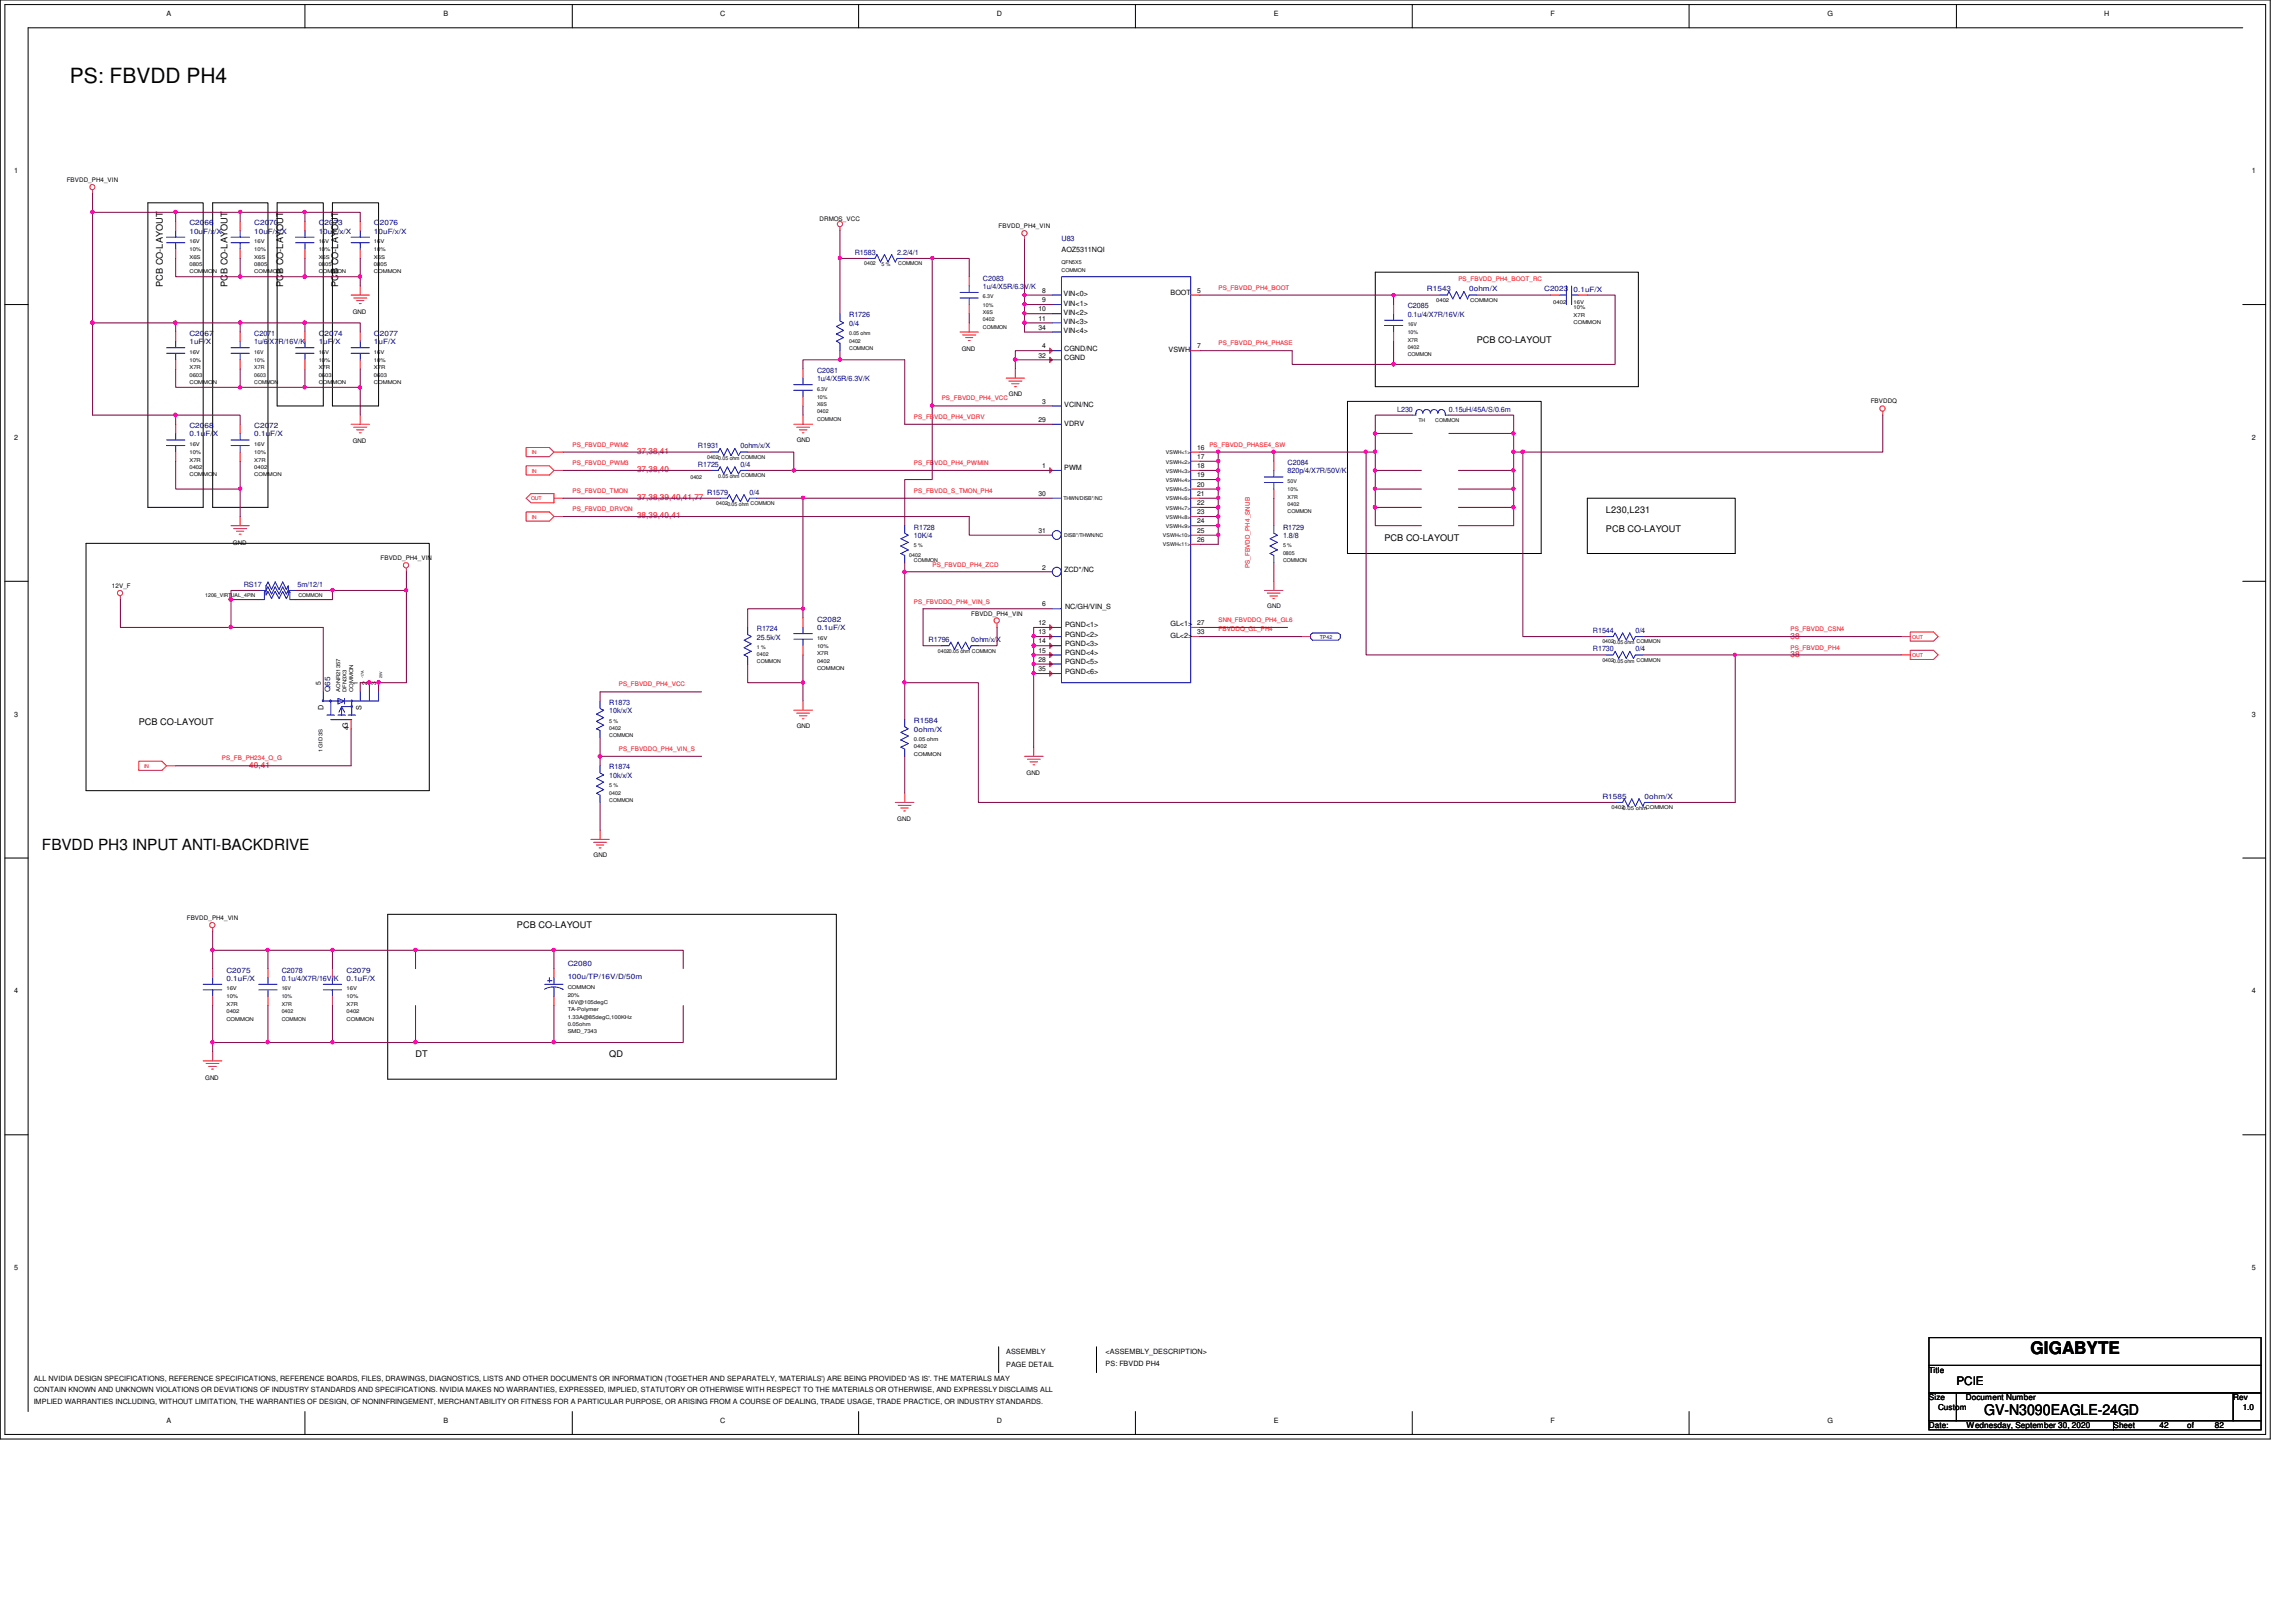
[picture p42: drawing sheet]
<svg xmlns="http://www.w3.org/2000/svg" width="297mm" height="210mm" viewBox="0 0 297 210" stroke-linecap="round" stroke-linejoin="round" font-family="sans-serif">
<defs><g id="words">
<text font-size="2.7" x="9" y="10.7">PS: FBVDD PH4</text>
<text font-size="2.2" x="262.7" y="175.2">GIGABYTE</text>
<text font-size="2" x="5.4" y="110">FBVDD PH3 INPUT ANTI-BACKDRIVE</text>
<text font-size="1.9" x="256.7" y="183.1">GV-N3090EAGLE-24GD</text>
<text font-size="1.5" x="253.1" y="179.3">PCIE</text>
<g font-size="1.2">
<text x="21.1" y="37.1" transform="rotate(-90 21.1 37.1)">PCB CO-LAYOUT</text>
<text x="29.4" y="37.1" transform="rotate(-90 29.4 37.1)">PCB CO-LAYOUT</text>
<text x="36.6" y="37.1" transform="rotate(-90 36.6 37.1)">PCB CO-LAYOUT</text>
<text x="43.8" y="37.1" transform="rotate(-90 43.8 37.1)">PCB CO-LAYOUT</text>
<text x="191" y="44.3">PCB CO-LAYOUT</text>
<text x="179.1" y="70">PCB CO-LAYOUT</text>
<text x="207.8" y="68.8">PCB CO-LAYOUT</text>
<text x="207.8" y="66.4">L230,L231</text>
<text x="17.9" y="93.9">PCB CO-LAYOUT</text>
<text x="66.9" y="120.1">PCB CO-LAYOUT</text>
<text x="53.8" y="136.8">DT</text>
<text x="78.8" y="136.8">QD</text>
</g>
<g font-size="1.1" fill="#f00">
<text x="82.4" y="58.8">37,38,41</text>
<text x="82.4" y="61.1">37,38,40</text>
<text x="82.4" y="64.7">37,38,39,40,41,77</text>
<text x="82.4" y="67.1">38,39,40,41</text>
<text x="231.6" y="82.6">38</text>
<text x="231.6" y="85">38</text>
<text x="32.3" y="99.4">40,41</text>
</g>
<g font-size="1.1">
<text x="249.6" y="177.7">Title</text>
<text x="249.6" y="181.2">Size</text>
<text x="249.6" y="184.8">Date:</text>
<text x="250.7" y="182.4">Custom</text>
<text x="254.3" y="181.2">Document Number</text>
<text x="254.4" y="184.8">Wednesday, September 30, 2020</text>
<text x="273.4" y="184.8">Sheet</text>
<text x="279.4" y="184.8">42</text>
<text x="283" y="184.8">of</text>
<text x="286.6" y="184.8">82</text>
<text x="288.9" y="181.2">Rev</text>
<text x="290.1" y="182.4">1.0</text>
</g>
<g font-size=".9">
<text x="21.5" y="2">A</text>
<text x="57.4" y="2">B</text>
<text x="93.2" y="2">C</text>
<text x="129" y="2">D</text>
<text x="164.8" y="2">E</text>
<text x="200.6" y="2">F</text>
<text x="236.4" y="2">G</text>
<text x="272.2" y="2">H</text>
<text x="1.8" y="22.4">1</text>
<text x="291.3" y="22.4">1</text>
<text x="137.3" y="32.6">AOZ5311NQI</text>
<text x="134.4" y="40.3">10</text>
<text x="134.4" y="41.5">11</text>
<text x="134.8" y="37.9">8</text>
<text x="134.8" y="39.1">9</text>
<text x="137.6" y="38.3">VIN&lt;0&gt;</text>
<text x="137.6" y="39.5">VIN&lt;1&gt;</text>
<text x="137.6" y="40.7">VIN&lt;2&gt;</text>
<text x="137.6" y="41.9">VIN&lt;3&gt;</text>
<text x="151.4" y="38.2">BOOT</text>
<text x="154.9" y="37.9">5</text>
<text x="134.4" y="46.3">32</text>
<text x="134.4" y="42.7">34</text>
<text x="134.8" y="45.1">4</text>
<text x="137.6" y="43.1">VIN&lt;4&gt;</text>
<text x="137.7" y="45.4">CGND/NC</text>
<text x="137.7" y="46.6">CGND</text>
<text x="151.2" y="45.5">VSWH</text>
<text x="154.9" y="45.1">7</text>
<text x="134.8" y="52.2">3</text>
<text x="137.7" y="52.7">VCIN/NC</text>
<text x="1.8" y="56.9">2</text>
<text x="134.4" y="54.6">29</text>
<text x="137.7" y="55.2">VDRV</text>
<text x="154.9" y="58.2">16</text>
<text x="154.9" y="59.4">17</text>
<text x="291.3" y="56.9">2</text>
<text x="134.4" y="64.2">30</text>
<text x="134.8" y="60.6">1</text>
<text x="137.7" y="60.8">PWM</text>
<text x="154.9" y="60.6">18</text>
<text x="154.9" y="61.8">19</text>
<text x="154.9" y="63">20</text>
<text x="154.9" y="64.2">21</text>
<text x="154.9" y="65.4">22</text>
<text x="134.4" y="69">31</text>
<text x="154.9" y="66.5">23</text>
<text x="154.9" y="67.7">24</text>
<text x="154.9" y="69">25</text>
<text x="154.9" y="70.1">26</text>
<text x="134.8" y="73.7">2</text>
<text x="137.7" y="74">ZCD*/NC</text>
<text x="134.4" y="80.9">12</text>
<text x="134.4" y="82.1">13</text>
<text x="134.4" y="83.3">14</text>
<text x="134.8" y="78.5">6</text>
<text x="137.8" y="78.8">NC/GH/VIN_S</text>
<text x="137.8" y="81.2">PGND&lt;1&gt;</text>
<text x="137.8" y="82.4">PGND&lt;2&gt;</text>
<text x="137.8" y="83.6">PGND&lt;3&gt;</text>
<text x="151.4" y="81.1">GL&lt;1&gt;</text>
<text x="151.4" y="82.5">GL&lt;2&gt;</text>
<text x="154.9" y="80.9">27</text>
<text x="154.9" y="82.1">33</text>
<text x="41.5" y="88.7" transform="rotate(-90 41.5 88.7)">5</text>
<text x="46.3" y="88.7" transform="rotate(-90 46.3 88.7)">1</text>
<text x="47.5" y="88.7" transform="rotate(-90 47.5 88.7)">2</text>
<text x="48.7" y="88.7" transform="rotate(-90 48.7 88.7)">3</text>
<text x="134.4" y="84.5">15</text>
<text x="134.4" y="85.6">28</text>
<text x="134.4" y="86.9">35</text>
<text x="137.8" y="84.8">PGND&lt;4&gt;</text>
<text x="137.8" y="86">PGND&lt;5&gt;</text>
<text x="137.8" y="87.2">PGND&lt;6&gt;</text>
<text x="1.8" y="92.8">3</text>
<text x="41.9" y="91.9" transform="rotate(-90 41.9 91.9)">D</text>
<text x="45.1" y="94.4" transform="rotate(-90 45.1 94.4)">4G</text>
<text x="46.8" y="91.9" transform="rotate(-90 46.8 91.9)">S</text>
<text x="291.3" y="92.8">3</text>
<text x="1.8" y="128.6">4</text>
<text x="291.3" y="128.6">4</text>
<text x="1.8" y="164.4">5</text>
<text x="291.3" y="164.4">5</text>
<text x="4.4" y="178.7">ALL NVIDIA DESIGN SPECIFICATIONS, REFERENCE SPECIFICATIONS, REFERENCE BOARDS, FILES, DRAWINGS, DIAGNOSTICS, LISTS AND OTHER DOCUMENTS OR INFORMATION (TOGETHER AND SEPARATELY, 'MATERIALS') ARE BEING PROVIDED 'AS IS'. THE MATERIALS MAY</text>
<text x="130.2" y="177">PAGE DETAIL</text>
<text x="130.2" y="175.3">ASSEMBLY</text>
<text x="143" y="175.3">&lt;ASSEMBLY_DESCRIPTION&gt;</text>
<text x="143" y="176.8">PS: FBVDD PH4</text>
<text x="4.4" y="180.2">CONTAIN KNOWN AND UNKNOWN VIOLATIONS OR DEVIATIONS OF INDUSTRY STANDARDS AND SPECIFICATIONS. NVIDIA MAKES NO WARRANTIES, EXPRESSED, IMPLIED, STATUTORY OR OTHERWISE WITH RESPECT TO THE MATERIALS OR OTHERWISE, AND EXPRESSLY DISCLAIMS ALL</text>
<text x="4.4" y="181.7">IMPLIED WARRANTIES INCLUDING, WITHOUT LIMITATION, THE WARRANTIES OF DESIGN, OF NONINFRINGEMENT, MERCHANTABILITY OR FITNESS FOR A PARTICULAR PURPOSE, OR ARISING FROM A COURSE OF DEALING, TRADE USAGE, TRADE PRACTICE, OR INDUSTRY STANDARDS.</text>
<text x="21.5" y="184.1">A</text>
<text x="57.4" y="184.1">B</text>
<text x="93.2" y="184.1">C</text>
<text x="129" y="184.1">D</text>
<text x="164.8" y="184.1">E</text>
<text x="200.6" y="184.1">F</text>
<text x="236.4" y="184.1">G</text>
</g>
<g font-size=".9" fill="#00007f">
<text x="24.5" y="29.1">C2066</text>
<text x="32.9" y="29.1">C2070</text>
<text x="41.2" y="29.1">C2073</text>
<text x="48.4" y="29.1">C2076</text>
<text x="24.5" y="30.2">10uF/x/X</text>
<text x="32.9" y="30.2">10uF/x/X</text>
<text x="41.2" y="30.2">10uF/x/X</text>
<text x="48.4" y="30.2">10uF/x/X</text>
<text x="110.6" y="33">R1583</text>
<text x="116.1" y="33">2.2/4/1</text>
<text x="137.3" y="31.2">U83</text>
<text x="109.9" y="41.1">R1726</text>
<text x="127.2" y="36.3">C2083</text>
<text x="127.2" y="37.4">1u/4/X5R/6.3V/K</text>
<text x="182.1" y="39.9">C2085</text>
<text x="182.1" y="41">0.1u/4/X7R/16V/K</text>
<text x="184.6" y="37.7">R1543</text>
<text x="190.1" y="37.7">0ohm/X</text>
<text x="199.8" y="37.6">C2023</text>
<text x="203.6" y="37.8">0.1uF/X</text>
<text x="24.5" y="43.5">C2067</text>
<text x="24.5" y="44.5">1uF/X</text>
<text x="32.9" y="43.5">C2071</text>
<text x="32.9" y="44.5">1u/6/X7R/16V/K</text>
<text x="41.2" y="43.5">C2074</text>
<text x="41.2" y="44.5">1uF/X</text>
<text x="48.4" y="43.5">C2077</text>
<text x="48.4" y="44.5">1uF/X</text>
<text x="109.9" y="42.2">0/4</text>
<text x="105.7" y="48.3">C2081</text>
<text x="105.7" y="49.3">1u/4/X5R/6.3V/K</text>
<text x="180.8" y="53.3">L230</text>
<text x="187.4" y="53.3">0.15uH/45A/S/0.6m</text>
<text x="24.5" y="55.4">C2068</text>
<text x="24.5" y="56.5">0.1uF/X</text>
<text x="32.9" y="55.4">C2072</text>
<text x="32.9" y="56.5">0.1uF/X</text>
<text x="90.3" y="58">R1931</text>
<text x="95.8" y="58">0ohm/x/X</text>
<text x="90.3" y="60.4">R1725</text>
<text x="91.5" y="64">R1579</text>
<text x="95.8" y="60.4">0/4</text>
<text x="97" y="64">0/4</text>
<text x="166.6" y="60.2">C2084</text>
<text x="166.6" y="61.3">820p/4/X7R/50V/K</text>
<text x="118.2" y="68.5">R1728</text>
<text x="118.2" y="69.6">10K/4</text>
<text x="166" y="68.5">R1729</text>
<text x="166" y="69.6">1.8/8</text>
<text x="31.5" y="75.9">RS17</text>
<text x="38.5" y="75.9">5m/12/1</text>
<text x="97.9" y="81.7">R1724</text>
<text x="97.9" y="82.8">25.5k/X</text>
<text x="105.7" y="80.5">C2082</text>
<text x="105.7" y="81.5">0.1uF/X</text>
<text x="120.1" y="83.1">R1796</text>
<text x="125.6" y="83.1">0ohm/x/X</text>
<text x="206.1" y="81.9">R1544</text>
<text x="211.6" y="81.9">0/4</text>
<text x="42.7" y="89.5" transform="rotate(-90 42.7 89.5)">Q65</text>
<text x="206.1" y="84.3">R1730</text>
<text x="211.6" y="84.3">0/4</text>
<text x="78.8" y="91.2">R1873</text>
<text x="78.8" y="92.3">10k/x/X</text>
<text x="118.2" y="93.6">R1584</text>
<text x="118.2" y="94.7">0ohm/X</text>
<text x="78.8" y="99.6">R1874</text>
<text x="78.8" y="100.7">10k/x/X</text>
<text x="207.3" y="103.4">R1585</text>
<text x="212.8" y="103.4">0ohm/X</text>
<text x="29.3" y="125.9">C2075</text>
<text x="36.4" y="125.9">C2078</text>
<text x="44.8" y="125.9">C2079</text>
<text x="73.4" y="125">C2080</text>
<text x="29.3" y="126.9">0.1uF/X</text>
<text x="36.4" y="126.9">0.1u/4/X7R/16V/K</text>
<text x="44.8" y="126.9">0.1uF/X</text>
<text x="73.4" y="126.7">100u/TP/16V/D/50m</text>
</g>
<g font-size=".8">
<text x="8.6" y="23.6">FBVDD_PH4_VIN</text>
<text x="106" y="28.6">DRMOS_VCC</text>
<text x="129.2" y="29.5">FBVDD_PH4_VIN</text>
<text x="45.6" y="40.6">GND</text>
<text x="124.4" y="45.4">GND</text>
<text x="130.5" y="51.3">GND</text>
<text x="242" y="52.2">FBVDDQ</text>
<text x="45.6" y="57.4">GND</text>
<text x="103.1" y="57.2">GND</text>
<text x="30.1" y="70.5">GND</text>
<text x="14.5" y="76.1">12V_F</text>
<text x="49.2" y="72.5">FBVDD_PH4_VIN</text>
<text x="125.6" y="79.7">FBVDD_PH4_VIN</text>
<text x="164" y="78.7">GND</text>
<text x="103.1" y="94.2">GND</text>
<text x="132.8" y="100.3">GND</text>
<text x="116.1" y="106.3">GND</text>
<text x="76.8" y="111">GND</text>
<text x="24.2" y="119.1">FBVDD_PH4_VIN</text>
<text x="26.5" y="139.7">GND</text>
</g>
<g font-size=".8" fill="#f00">
<text x="157.6" y="37.5">PS_FBVDD_PH4_BOOT</text>
<text x="188.7" y="36.3">PS_FBVDD_PH4_BOOT_RC</text>
<text x="157.6" y="44.7">PS_FBVDD_PH4_PHASE</text>
<text x="121.8" y="51.8">PS_FBVDD_PH4_VCC</text>
<text x="74.1" y="57.8">PS_FBVDD_PWM2</text>
<text x="118.2" y="54.2">PS_FBVDD_PH4_VDRV</text>
<text x="156.5" y="57.8">PS_FBVDD_PHASE4_SW</text>
<text x="74.1" y="60.2">PS_FBVDD_PWM3</text>
<text x="74.1" y="63.8">PS_FBVDD_TMON</text>
<text x="118.2" y="60.2">PS_FBVDD_PH4_PWMIN</text>
<text x="118.2" y="63.8">PS_FBVDD_S_TMON_PH4</text>
<text x="74.1" y="66.2">PS_FBVDD_DRVON</text>
<text x="120.6" y="73.3">PS_FBVDD_PH4_ZCD</text>
<text x="161.7" y="73.5" transform="rotate(-90 161.7 73.5)">PS_FBVDD_PH4_SNUB</text>
<text x="118.2" y="78.1">PS_FBVDDQ_PH4_VIN_S</text>
<text x="157.6" y="81.7">FBVDDQ_GL_PH4</text>
<text x="157.6" y="80.5">SNN_FBVDDQ_PH4_GL6</text>
<text x="231.6" y="81.7">PS_FBVDD_CSN4</text>
<text x="80" y="88.8">PS_FBVDD_PH4_VCC</text>
<text x="231.6" y="84.1">PS_FBVDD_PH4</text>
<text x="28.7" y="98.4">PS_FB_PH234_Q_G</text>
<text x="80" y="97.2">PS_FBVDDQ_PH4_VIN_S</text>
</g>
<g font-size=".7">
<text x="24.5" y="35.4">COMMON</text>
<text x="24.5" y="31.5">16V</text>
<text x="24.5" y="33.5">X6S</text>
<text x="24.5" y="32.5">10%</text>
<text x="24.5" y="34.4">0805</text>
<text x="32.9" y="35.4">COMMON</text>
<text x="32.9" y="34.4">0805</text>
<text x="32.9" y="32.5">10%</text>
<text x="32.9" y="31.5">16V</text>
<text x="32.9" y="33.5">X6S</text>
<text x="41.2" y="35.4">COMMON</text>
<text x="41.2" y="33.5">X6S</text>
<text x="41.2" y="34.4">0805</text>
<text x="41.2" y="31.5">16V</text>
<text x="41.2" y="32.5">10%</text>
<text x="48.4" y="35.4">COMMON</text>
<text x="48.4" y="34.4">0805</text>
<text x="48.4" y="33.5">X6S</text>
<text x="48.4" y="32.5">10%</text>
<text x="48.4" y="31.5">16V</text>
<text x="111.8" y="34.3">0402</text>
<text x="114" y="34.4">5 %</text>
<text x="116.2" y="34.3">COMMON</text>
<text x="137.3" y="35.1">COMMON</text>
<text x="137.3" y="34.2">QFN5X5</text>
<text x="127.2" y="41.6">0402</text>
<text x="127.2" y="40.6">X6S</text>
<text x="127.2" y="38.6">6.3V</text>
<text x="127.2" y="39.7">10%</text>
<text x="185.8" y="39.1">0402</text>
<text x="190.2" y="39.1">COMMON</text>
<text x="201" y="39.3">0402</text>
<text x="203.6" y="39.3">16V</text>
<text x="203.6" y="40">10%</text>
<text x="203.6" y="42">COMMON</text>
<text x="203.6" y="41">X7R</text>
<text x="24.5" y="47.8">X7R</text>
<text x="24.5" y="46.8">10%</text>
<text x="24.5" y="45.8">16V</text>
<text x="32.9" y="45.8">16V</text>
<text x="32.9" y="46.8">10%</text>
<text x="32.9" y="47.8">X7R</text>
<text x="41.2" y="47.8">X7R</text>
<text x="41.2" y="46.8">10%</text>
<text x="41.2" y="45.8">16V</text>
<text x="48.4" y="47.8">X7R</text>
<text x="48.4" y="46.8">10%</text>
<text x="48.4" y="45.8">16V</text>
<text x="109.9" y="45.3">COMMON</text>
<text x="109.9" y="43.4">0.05 ohm</text>
<text x="109.9" y="44.3">0402</text>
<text x="127.2" y="42.5">COMMON</text>
<text x="182.1" y="46.1">COMMON</text>
<text x="182.1" y="44.2">X7R</text>
<text x="182.1" y="43.3">10%</text>
<text x="182.1" y="42.2">16V</text>
<text x="182.1" y="45.2">0402</text>
<text x="24.5" y="49.7">COMMON</text>
<text x="24.5" y="48.7">0603</text>
<text x="32.9" y="49.7">COMMON</text>
<text x="32.9" y="48.7">0603</text>
<text x="41.2" y="49.7">COMMON</text>
<text x="41.2" y="48.7">0603</text>
<text x="48.4" y="49.7">COMMON</text>
<text x="48.4" y="48.7">0603</text>
<text x="105.7" y="53.5">0402</text>
<text x="105.7" y="52.6">X6S</text>
<text x="105.7" y="51.6">10%</text>
<text x="105.7" y="50.5">6.3V</text>
<text x="24.5" y="59.7">X7R</text>
<text x="24.5" y="58.8">10%</text>
<text x="24.5" y="57.7">16V</text>
<text x="32.9" y="57.7">16V</text>
<text x="32.9" y="58.8">10%</text>
<text x="32.9" y="59.7">X7R</text>
<text x="91.5" y="59.4">04020.05 ohm COMMON</text>
<text x="105.7" y="54.5">COMMON</text>
<text x="150.8" y="58.8">VSWH&lt;1&gt;</text>
<text x="150.8" y="60">VSWH&lt;2&gt;</text>
<text x="183.5" y="54.6">TH</text>
<text x="185.7" y="54.6">COMMON</text>
<text x="24.5" y="61.6">COMMON</text>
<text x="24.5" y="60.7">0402</text>
<text x="32.9" y="61.6">COMMON</text>
<text x="32.9" y="60.7">0402</text>
<text x="89.3" y="62">0402</text>
<text x="92.7" y="65.3">04020.05 ohm COMMON</text>
<text x="92.9" y="61.9">0.05 ohm COMMON</text>
<text x="137.6" y="64.7">THWN/DISB*/NC</text>
<text x="150.8" y="61.2">VSWH&lt;3&gt;</text>
<text x="150.8" y="62.4">VSWH&lt;4&gt;</text>
<text x="150.8" y="63.5">VSWH&lt;5&gt;</text>
<text x="150.8" y="64.7">VSWH&lt;6&gt;</text>
<text x="150.8" y="66">VSWH&lt;7&gt;</text>
<text x="166.6" y="62.5">50V</text>
<text x="166.6" y="65.4">0402</text>
<text x="166.6" y="64.5">X7R</text>
<text x="166.6" y="63.5">10%</text>
<text x="118.2" y="70.8">5 %</text>
<text x="137.7" y="69.5">DISB*/THWN/NC</text>
<text x="150.4" y="69.5">VSWH&lt;10&gt;</text>
<text x="150.4" y="70.7">VSWH&lt;11&gt;</text>
<text x="150.8" y="67.1">VSWH&lt;8&gt;</text>
<text x="150.8" y="68.3">VSWH&lt;9&gt;</text>
<text x="166" y="70.8">5 %</text>
<text x="166" y="71.8">0805</text>
<text x="166.6" y="66.4">COMMON</text>
<text x="26.5" y="77.3">1206_VIRTUAL_4PIN</text>
<text x="38.6" y="77.3">COMMON</text>
<text x="117.6" y="72.1">0402</text>
<text x="118.2" y="72.7">COMMON</text>
<text x="166" y="72.7">COMMON</text>
<text x="97.9" y="83.9">1 %</text>
<text x="105.7" y="82.8">16V</text>
<text x="105.7" y="83.9">10%</text>
<text x="207.3" y="83.2">04020.05 ohm COMMON</text>
<text x="44" y="89.5" transform="rotate(-90 44 89.5)">AONR21357</text>
<text x="44.8" y="89.5" transform="rotate(-90 44.8 89.5)">DFN3X3</text>
<text x="45.7" y="89.5" transform="rotate(-90 45.7 89.5)">COMMON</text>
<text x="97.9" y="84.9">0402</text>
<text x="97.9" y="85.9">COMMON</text>
<text x="105.7" y="84.8">X7R</text>
<text x="105.7" y="85.8">0402</text>
<text x="105.7" y="86.7">COMMON</text>
<text x="121.3" y="84.5">04020.05 ohm COMMON</text>
<text x="207.3" y="85.6">04020.05 ohm COMMON</text>
<text x="78.8" y="94.5">0402</text>
<text x="78.8" y="93.5">5 %</text>
<text x="78.8" y="95.4">COMMON</text>
<text x="118.2" y="95.9">0.05 ohm</text>
<text x="41.7" y="97.3" transform="rotate(-90 41.7 97.3)">1G1D3S</text>
<text x="78.8" y="101.9">5 %</text>
<text x="118.2" y="97.8">COMMON</text>
<text x="118.2" y="96.9">0402</text>
<text x="78.8" y="102.8">0402</text>
<text x="78.8" y="103.8">COMMON</text>
<text x="208.5" y="104.7">04020.05 ohmCOMMON</text>
<text x="29.3" y="131.1">0402</text>
<text x="29.3" y="130.2">X7R</text>
<text x="29.3" y="129.2">10%</text>
<text x="29.3" y="128.1">16V</text>
<text x="36.4" y="131.1">0402</text>
<text x="36.4" y="130.2">X7R</text>
<text x="36.4" y="129.2">10%</text>
<text x="36.4" y="128.1">16V</text>
<text x="44.8" y="131.1">0402</text>
<text x="44.8" y="130.2">X7R</text>
<text x="44.8" y="129.2">10%</text>
<text x="44.8" y="128.1">16V</text>
<text x="73.4" y="128">COMMON</text>
<text x="73.4" y="130.9">TA-Polymer</text>
<text x="73.4" y="129.9">16V@105degC</text>
<text x="73.4" y="129">20%</text>
<text x="73.4" y="131.8">1.33A@85degC,100KHz</text>
<text x="29.3" y="132.1">COMMON</text>
<text x="36.4" y="132.1">COMMON</text>
<text x="44.8" y="132.1">COMMON</text>
<text x="73.4" y="132.8">0.05ohm</text>
<text x="73.4" y="133.7">SMD_7343</text>
</g>
<g font-size=".7" fill="#f00">
<text x="68.8" y="58.8">IN</text>
<text x="68.7" y="64.7">OUT</text>
<text x="68.8" y="61.2">IN</text>
<text x="68.8" y="67.1">IN</text>
<text x="247.4" y="82.6">OUT</text>
<text x="247.4" y="85">OUT</text>
<text x="18.7" y="99.4">IN</text>
</g>
<text font-size=".7" fill="#00007f" x="170.8" y="82.6">TP42</text>
<g font-size=".5">
<text x="47.1" y="87.8" transform="rotate(-90 47.1 87.8)">-17A</text>
<text x="49.4" y="87.8" transform="rotate(-90 49.4 87.8)">25V</text>
</g>
<text font-size=".3" fill="#fff" x="120.9" y="33">PS_FBVDD_PH4_VCC</text>
</g></defs>
<g fill="none" stroke="#000" stroke-width=".13">
<path d="M0 0h293.7v186.2h-293.7zM.6 .6h292.5v185h-292.5zM39.5 .6v3M74 .6v3M111.1 .6v3M146.9 .6v3M182.7 .6v3M218.5 .6v3M253.1 .6v3M290.1 3.6h-286.5v179.1M.6 39.4h3M19.1 26.2h7.2v39.5h-7.2z"/>
<path d="M27.5 26.2h7.2v39.5h-7.2zM35.9 26.2h5.9v26.3h-5.9zM43 26.2h6v26.3h-6zM177.9 35.2h34.1v14.8h-34.1zM290.1 39.4h3M174.3 51.9h25.1v19.7h-25.1zM.6 75.2h3M11.1 70.3h44.4v32h-44.4zM205.4 64.5h19.1v7.1h-19.1zM290.1 75.2h3M.6 111h3M50.2 118.3h58v21.4h-58z"/>
<path d="M290.1 111h3M.6 146.9h3M290.1 146.9h3M129.2 174.3v3.3M141.9 174.3v3.3M249.6 173.1h42.9v3.6h-42.9zM249.6 176.7h42.9v3.6h-42.9zM39.5 182.7v2.9M74 182.7v2.9M111.1 182.7v2.9M146.9 182.7v2.9M182.7 182.7v2.9"/>
<path d="M218.5 182.7v2.9M249.6 180.3h3.5v3.6h-3.5zM249.6 183.9h23.8v1.1h-23.8zM253.1 180.3h35.8v3.6h-35.8zM273.4 183.9h19.1v1.1h-19.1zM288.9 180.3h3.6v3.6h-3.6z"/>
</g>
<g fill="none" stroke="#f00" stroke-width=".13">
<path d="M12 24.6v.5M31.1 28.7v1.1M31.1 32.2v1.2M39.5 28.7v1.1M39.5 32.2v1.2M45.4 38.2h2.4M45.8 38.6h1.7M46.1 38.9h1M46.5 39.3h.2M46.6 37v1.2M46.6 28.7v1.1M46.6 32.2v1.2"/>
<path d="M108.7 29.4v.4M112.3 33.4h.1M117 33.4h.1M125.4 35.8v1.2M125.4 39.4v1.2M132.5 30.6v.4M186.3 38.2h.1M191 38.2h.1M200.6 38.2h1.2M204.2 38.2h1.2M22.7 54.9v1.2M22.7 58.5v1.2"/>
<path d="M22.7 43v1.2M22.7 46.6v1.2M31.1 43v1.2M31.1 46.6v1.2M39.5 43v1.2M39.5 46.6v1.2M45.4 54.9h2.4M45.8 55.3h1.7M46.1 55.6h1M46.5 56h.2M46.6 53.7v1.2M46.6 43v1.2"/>
<path d="M46.6 46.6v1.2M71.7 58.5l-.6-.6h-3v1.2h3l.6-.6h1.2M91.9 58.5h.1M96.7 58.5h.1M102.7 54.9h2.4M103.1 55.3h1.6M103.4 55.6h1M103.8 56h.2M103.9 53.7v1.2M103.9 47.8v1.1M103.9 51.4v1.1M108.7 40.6h.1"/>
<path d="M108.7 45.4h.1M124.2 43h2.4M124.5 43.3h1.7M124.9 43.7h1M125.3 44.1h.2M125.4 41.8v1.2M130.2 48.9h2.3M130.5 49.3h1.7M130.9 49.7h.9M131.2 50h.3M131.4 47.8v1.1M182.7 53.7h.1"/>
<path d="M187.4 53.7h.1M243.6 53.3v.4M15.6 77.1v.5M29.9 68h2.4M30.2 68.4h1.7M30.6 68.7h.9M30.9 69.1h.3M31.1 66.8v1.2M33.5 76.4h.1M33.5 77.6h.1M38.2 77.6h.1M38.2 76.4h.1"/>
<path d="M52.6 73.5v.5M68.1 64.5l.6-.6h3v1.2h-3zM71.7 66.8l-.6-.5h-3v1.1h3l.6-.6h1.2M71.7 60.9l-.6-.6h-3v1.2h3l.6-.6h1.2M71.7 64.5h1.2M91.9 60.9h.1M93.2 64.5h.1M96.7 60.9h.1M97.9 64.5h.1M103.9 80v1.2M117 68h.1M117 72.8h.1"/>
<path d="M163.6 76.4h2.4M164 76.8h1.6M164.3 77.1h1M164.7 77.5h.2M164.8 75.2v1.2M22.7 99.1h-1.2l-.5 .6h-3.1v-1.2h3.1l.5 .6M41.8 89.5h.1M45.4 93.1v1.2M46.6 89.5h.1M47.8 89.5h.1M49 89.5h.1M77.6 99.1h.1"/>
<path d="M77.6 90.7h.1M77.6 95.5h.1M96.7 81.2h.1M96.7 85.9h.1M102.7 91.9h2.4M103.1 92.3h1.6M103.4 92.6h1M103.8 93h.2M103.9 90.7v1.2M103.9 83.6v1.2M117 93.1h.1M117 97.9h.1"/>
<path d="M121.8 83.6h.1M126.6 83.6h.1M129 80.7v.5M132.5 97.9h2.5M132.9 98.3h1.7M133.3 98.6h.9M133.6 99h.3M133.7 96.7v1.2M207.8 84.8h.1M207.8 82.4h.1M212.6 84.8h.1M212.6 82.4h.1"/>
<path d="M246 84.8h1.1M246 82.4h1.1M247.1 84.2h3l.6 .6-.6 .5h-3zM247.1 81.8h3l.6 .6-.6 .6h-3zM76.5 108.6h2.3M76.8 109h1.7M77.2 109.3h.9M77.5 109.7h.3M77.6 107.4v1.2M77.6 103.8h.1M115.8 103.8h2.4M116.2 104.2h1.7"/>
<path d="M116.5 104.6h1M116.9 104.9h.2M117 102.7v1.1M209 103.8h.1M213.7 103.8h.1M26.3 137.3h2.4M26.7 137.6h1.6M27 138h1M27.4 138.3h.2M27.5 136.1v1.2M27.5 120.1v.5M34.7 125.3v1.2"/>
<path d="M34.7 128.9v1.2M43 125.3v1.2M43 128.9v1.2M71.7 125.3v1.2M71.7 128.9v1.2"/>
<circle cx="11.9" cy="24.2" r=".33"/>
<circle cx="108.7" cy="29" r=".34"/>
<circle cx="132.5" cy="30.2" r=".34"/>
<circle cx="243.5" cy="52.9" r=".34"/>
<circle cx="15.5" cy="76.7" r=".34"/>
<circle cx="52.5" cy="73.1" r=".34"/>
<circle cx="128.9" cy="80.3" r=".34"/>
<circle cx="27.5" cy="119.7" r=".34"/>
</g>
<g fill="none" stroke="#00f" stroke-width=".13">
<path d="M29.9 30.7h2.4M29.9 31.4h2.4M31.1 31.4v.8M31.1 29.8v.9M38.2 30.7h2.4M38.2 31.4h2.4M39.5 31.4v.8M39.5 29.8v.9M45.4 30.7h2.4M45.4 31.4h2.4M46.6 31.4v.8M46.6 29.8v.9"/>
<path d="M112.3 33.4h.9l.2-.5 .5 1 .5-1 .5 1 .5-1 .4 1 .3-.5h.9M124.2 37.8h2.4M124.2 38.6h2.4M125.4 38.6v.8M125.4 37v.8M136.1 38.2h1.2M136.1 39.4h1.2M137.3 35.8h16.7v52.5h-16.7zM154 38.2h.1M186.3 38.2h.9l.2-.5 .6 1 .4-1 .5 1 .5-1 .5 1 .2-.5h.9M201.8 38.2h.8M202.6 37v2.4"/>
<path d="M203.3 38.2h.9M203.3 37v2.4M21.5 56.9h2.4M21.5 57.7h2.4M21.5 45h2.4M21.5 45.7h2.4M22.7 57.7v.8M22.7 56.1v.8M22.7 45.7v.9M22.7 44.2v.8M29.9 45h2.4M29.9 45.7h2.4"/>
<path d="M31.1 45.7v.9M31.1 44.2v.8M38.2 45h2.4M38.2 45.7h2.4M39.5 45.7v.9M39.5 44.2v.8M45.4 45h2.4M45.4 45.7h2.4M46.6 45.7v.9M46.6 44.2v.8M91.9 58.5h1l.3-.5 .4 1 .5-1 .5 1 .5-1 .4 1 .3-.5h.9M102.7 49.8h2.4"/>
<path d="M102.7 50.5h2.4M103.9 50.5v.9M103.9 48.9v.9M108.7 40.6v.9l.4 .3-.9 .4 .9 .6-.9 .4 .9 .5-.9 .5 .5 .2v1M136.1 41.8h1.2M136.1 54.9h1.2M136.1 45.4h1.2M136.1 40.6h1.2M136.1 43h1.2M136.1 46.6h1.2M136.1 52.5h1.2M154 45.4h.1"/>
<path d="M154 58.5h.1M154 59.7h.1M184.1 53.5a.44 .44 0 0 0-.5-.5 .44 .44 0 0 0-.4 .5v.2h-.5M184.1 53.5a.47 .47 0 0 1 .5-.5 .47 .47 0 0 1 .4 .5M185.1 53.5a.47 .47 0 0 1 .4-.5 .47 .47 0 0 1 .5 .5M186.1 53.5v-.3a.45 .45 0 0 1 .5-.2 .45 .45 0 0 1 .3 .5M187 53.5v.2h.4M33.5 76.4h.9M34.4 76.4l-.2 .2v1h-.7M34.7 75.3l.4 1 .5-1 .5 1 .5-1 .4 1 .3-.5v1.2l-.3 .5-.4-1-.5 1-.5-1-.5 1-.4-1-.3 .5v-1.2zM37.3 76.4l-.3 .5-.4-1-.5 1-.5-1-.5 1-.4-1-.3 .5M37.3 76.4l.2 .2v1h.7"/>
<path d="M37.3 76.4h.9M91.9 60.9h1l.3-.5 .4 .9 .5-.9 .5 .9 .5-.9 .4 .9 .3-.4h.9M93.2 64.5h.9l.3-.5 .4 .9 .5-.9 .5 .9 .5-.9 .4 .9 .3-.4h.9M117 68v1l.5 .3-1 .4 1 .5-1 .5 1 .5-1 .4 .5 .3v.9M136.1 78.8h1.2M136.1 64.5h1.2M136.1 60.9h1.2M154 70.4h.1M154 69.3h.1M154 65.7h.1M154 64.5h.1M154 68h.1"/>
<path d="M154 66.8h.1M154 60.9h.1M154 62.1h.1M154 63.3h.1M41.7 90.6h.2v.2h-.2zM41.8 89.5v1.2h7.2v-1.2M42.3 92.5h1M42.7 90.6l.1 .1v.1zM42.8 90.7v1.8M42.8 93.1h2.7M43.7 90.4l.9 .3-.9 .4zM43.7 92.5h1"/>
<path d="M44.2 91.4l.4 .8M44.2 91.4l-.3 .8M44.2 91.4v1.1M44.2 91.4h1.3M44.6 90.4v.7M45 92.5h1M45.4 93.1h.1M45.4 90.6l.2 .1-.1 .1zM45.4 91.3l.2 .1-.1 .1zM45.5 90.7v1.8M46.6 89.5v1.2M47.8 89.5v1.2"/>
<path d="M77.6 99.1v.9l.5 .3-.9 .5 .9 .4-.9 .5 .9 .5-.9 .5 .4 .2v.9M77.6 90.7v1l.5 .2-.9 .5 .9 .5-.9 .4 .9 .6-.9 .4 .4 .2v1M96.7 81.2v.9l.5 .3-.9 .4 .9 .5-.9 .5 .9 .5-.9 .5 .4 .2v.9M102.7 82h2.4M102.7 82.7h2.4M103.9 82.7v.9M103.9 81.2v.8M117 93.1v1l.5 .2-1 .5 1 .5-1 .5 1 .4-1 .5 .5 .2v1M121.8 83.6h1l.2-.5 .5 .9 .4-.9 .5 .9 .5-.9 .5 .9 .2-.4h1M136.1 85.9h1.2M136.1 84.8h1.2M136.1 83.6h1.2"/>
<path d="M136.1 82.4h1.2M136.1 81.2h1.2M136.1 87.2h1.2M154 82.4h.1M154 81.2h.1M207.8 84.8h.9l.3-.5 .4 .9 .5-.9 .5 .9 .5-.9 .4 .9 .3-.4h1M207.8 82.4h.9l.3-.5 .4 .9 .5-.9 .5 .9 .5-.9 .4 .9 .3-.4h1M209 103.8h.9l.2-.4 .5 1 .5-1 .5 1 .4-1 .6 1 .2-.6h.9M33.5 127.4h2.4M33.5 128.1h2.4M34.7 128.1v.8M34.7 126.5v.9"/>
<path d="M41.8 127.4h2.4M41.8 128.1h2.4M43 128.1v.8M43 126.5v.9M70.4 128a2.45 2.45 0 0 1 2.5 .1M70.5 127.4h2.4M70.8 126.9h.6M71.1 126.5v.6M71.7 126.5v.9M71.7 127.7v1.2"/>
<circle cx="136.7" cy="74" r=".59"/>
<circle cx="136.7" cy="69.2" r=".57"/>
</g>
<path d="M135.8 60.5l.3 .4-.3 .3z" fill="#f00"/>
<path d="M136.1 52.5h.1M135.8 60.5l.3 .4-.3 .3zM136.1 60.9h.1M136.1 74h.1" fill="none" stroke="#f00" stroke-width=".13"/>
<path d="M135.8 45l.3 .4-.3 .3z" fill="#f00"/>
<path d="M136.1 38.2h.1M136.1 39.4h.1M154 38.2h1.2M135.8 45l.3 .4-.3 .3zM136.1 45.4h.1M136.1 40.6h.1M136.1 41.8h.1M154 45.4h1.2M136.1 78.8h.1" fill="none" stroke="#f00" stroke-width=".13"/>
<path d="M135.8 80.9l.3 .3-.3 .3z" fill="#f00"/>
<path d="M135.8 80.9l.3 .3-.3 .3zM136.1 81.2h.1" fill="none" stroke="#f00" stroke-width=".13"/>
<path d="M135.8 82l.3 .4-.3 .3z" fill="#f00"/>
<path d="M135.8 82l.3 .4-.3 .3zM136.1 82.4h.1" fill="none" stroke="#f00" stroke-width=".13"/>
<path d="M135.8 83.2l.3 .4-.3 .3z" fill="#f00"/>
<path d="M135.8 83.2l.3 .4-.3 .3zM136.1 83.6h.1" fill="none" stroke="#f00" stroke-width=".13"/>
<path d="M135.8 84.4l.3 .4-.3 .3z" fill="#f00"/>
<g fill="none" stroke="#f00" stroke-width=".13">
<path d="M154 58.5h1.2M154 59.7h1.2M154 60.9h1.2M154 62.1h1.2M154 63.3h1.2M154 64.5h1.2M154 65.7h1.2M154 66.8h1.2M154 68h1.2M154 69.3h1.2M154 70.4h1.2M135.8 84.4l.3 .4-.3 .3z"/>
<path d="M136.1 84.8h.1M154 81.2h1.2"/>
</g>
<path d="M135.8 85.6l.3 .3-.3 .4z" fill="#f00"/>
<path d="M136.1 54.9h.1M136.1 64.5h.1M136.1 69.3h.1M135.8 85.6l.3 .3-.3 .4zM136.1 85.9h.1" fill="none" stroke="#f00" stroke-width=".13"/>
<path d="M135.8 46.2l.3 .4-.3 .3z" fill="#f00"/>
<path d="M135.8 46.2l.3 .4-.3 .3zM136.1 46.6h.1M136.1 43h.1M154 82.4h1.2" fill="none" stroke="#f00" stroke-width=".13"/>
<path d="M135.8 86.8l.3 .4-.3 .3z" fill="#f00"/>
<g fill="none" stroke="#f00" stroke-width=".13">
<path d="M22.7 28.7v1.1M22.7 32.2v1.2M180.3 39.4v1.2M31.1 54.9v1.2M31.1 58.5v1.2M164.8 59.7v1.2M180.3 43v1.2M164.8 68h.1M164.8 72.8h.1M164.8 63.3v1.2M135.8 86.8l.3 .4-.3 .3zM136.1 87.2h.1"/>
<path d="M168.4 82.4h1.1M27.5 125.3v1.2M27.5 128.9v1.2"/>
</g>
<g fill="none" stroke="#00f" stroke-width=".13">
<path d="M21.5 30.7h2.4M21.5 31.4h2.4M22.7 31.4v.8M22.7 29.8v.9M29.9 56.9h2.4M29.9 57.7h2.4M31.1 57.7v.8M31.1 56.1v.8M179.1 41.4h2.4M179.1 42.1h2.4M180.3 42.1v.9M180.3 40.6v.8"/>
<path d="M163.6 61.7h2.4M163.6 62.4h2.4M164.8 68v1l.5 .3-1 .4 1 .5-1 .5 1 .5-1 .4 .5 .3v.9M164.8 62.4v.9M164.8 60.9v.8M169.5 82.4h.1M169.5 82.1l.3-.2h3.3l.3 .2v.5l-.3 .2h-3.3l-.3-.2zM26.3 127.4h2.4M26.3 128.1h2.4M27.5 128.1v.8M27.5 126.5v.9"/>
</g>
<path d="M15.6 77.6v3.6h26.2" fill="none" stroke="#7f0040" stroke-width=".13"/>
<path d="M29.7 81h.3l.1 .2-.1 .1-.2 .1-.1-.1z" fill-rule="evenodd" fill="#f0f"/>
<path d="M29.7 81h.3l.1 .2-.1 .1-.2 .1-.1-.1z" fill="none" stroke="#f0f" stroke-width=".13"/>
<path d="M29.9 77.6h3.6M33.5 76.4h-3.6v4.8M41.8 81.2v8.3" fill="none" stroke="#7f0040" stroke-width=".13"/>
<path d="M29.7 77.4h.3l.1 .2-.1 .1-.2 .1-.1-.1z" fill-rule="evenodd" fill="#f0f"/>
<path d="M29.7 77.4h.3l.1 .2-.1 .1-.2 .1-.1-.1z" fill="none" stroke="#f0f" stroke-width=".13"/>
<path d="M108.7 33.4h3.6M108.7 29.8v10.8" fill="none" stroke="#7f0040" stroke-width=".13"/>
<path d="M108.5 33.2h.3l.1 .2-.1 .1-.1 .1-.2-.1z" fill-rule="evenodd" fill="#f0f"/>
<path d="M108.5 33.2h.3l.1 .2-.1 .1-.1 .1-.2-.1z" fill="none" stroke="#f0f" stroke-width=".13"/>
<path d="M187.4 56.1h8.4v4.8" fill="none" stroke="#7f0040" stroke-width=".13"/>
<path d="M195.6 58.3h.3l.1 .2-.1 .1-.1 .1-.2-.1z" fill-rule="evenodd" fill="#f0f"/>
<path d="M195.6 58.3h.3l.1 .2-.1 .1-.1 .1-.2-.1z" fill="none" stroke="#f0f" stroke-width=".13"/>
<path d="M195.6 60.7h.3l.1 .2-.1 .1-.1 .1-.2-.1z" fill-rule="evenodd" fill="#f0f"/>
<path d="M195.6 60.7h.3l.1 .2-.1 .1-.1 .1-.2-.1z" fill="none" stroke="#f0f" stroke-width=".13"/>
<path d="M187.4 53.7h8.4v2.4M188.7 60.9h7.1" fill="none" stroke="#7f0040" stroke-width=".13"/>
<path d="M195.6 55.9h.3l.1 .2-.1 .1-.1 .1-.2-.1z" fill-rule="evenodd" fill="#f0f"/>
<path d="M195.6 55.9h.3l.1 .2-.1 .1-.1 .1-.2-.1z" fill="none" stroke="#f0f" stroke-width=".13"/>
<path d="M188.7 65.7h7.1v2.3h-7.1" fill="none" stroke="#7f0040" stroke-width=".13"/>
<path d="M195.6 65.5h.3l.1 .1-.1 .2-.1 .1-.2-.1z" fill-rule="evenodd" fill="#f0f"/>
<path d="M195.6 65.5h.3l.1 .1-.1 .2-.1 .1-.2-.1z" fill="none" stroke="#f0f" stroke-width=".13"/>
<path d="M188.7 63.3h7.1v2.4M195.8 60.9v2.4" fill="none" stroke="#7f0040" stroke-width=".13"/>
<path d="M195.6 63.1h.3l.1 .1-.1 .2-.1 .1-.2-.1z" fill-rule="evenodd" fill="#f0f"/>
<path d="M195.6 63.1h.3l.1 .1-.1 .2-.1 .1-.2-.1z" fill="none" stroke="#f0f" stroke-width=".13"/>
<path d="M195.8 58.5h1.2v23.9h10.8M243.6 53.7v4.8h-46.6" fill="none" stroke="#7f0040" stroke-width=".13"/>
<path d="M196.8 58.3h.3l.1 .2-.1 .1-.1 .1-.2-.1z" fill-rule="evenodd" fill="#f0f"/>
<path d="M196.8 58.3h.3l.1 .2-.1 .1-.1 .1-.2-.1z" fill="none" stroke="#f0f" stroke-width=".13"/>
<path d="M12 53.7h10.7v1.2M155.2 82.4h13.2" fill="none" stroke="#7f0040" stroke-width=".13"/>
<path d="M22.5 53.5h.3l.1 .2-.1 .2h-.1h-.2z" fill-rule="evenodd" fill="#f0f"/>
<path d="M22.5 53.5h.3l.1 .2-.1 .2h-.1h-.2z" fill="none" stroke="#f0f" stroke-width=".13"/>
<path d="M12 41.8v11.9" fill="none" stroke="#7f0040" stroke-width=".13"/>
<path d="M11.8 41.6h.3l.1 .1-.1 .2-.2 .1-.1-.1z" fill-rule="evenodd" fill="#f0f"/>
<path d="M11.8 41.6h.3l.1 .1-.1 .2-.2 .1-.1-.1z" fill="none" stroke="#f0f" stroke-width=".13"/>
<path d="M12 25.1v16.7h10.7v1.2" fill="none" stroke="#7f0040" stroke-width=".13"/>
<path d="M22.5 41.6h.3l.1 .1-.1 .2-.1 .1-.2-.1z" fill-rule="evenodd" fill="#f0f"/>
<path d="M22.5 41.6h.3l.1 .1-.1 .2-.1 .1-.2-.1z" fill="none" stroke="#f0f" stroke-width=".13"/>
<path d="M12 27.5h10.7v1.2" fill="none" stroke="#7f0040" stroke-width=".13"/>
<path d="M22.5 27.3h.3l.1 .1-.1 .2h-.1h-.2z" fill-rule="evenodd" fill="#f0f"/>
<path d="M22.5 27.3h.3l.1 .1-.1 .2h-.1h-.2z" fill="none" stroke="#f0f" stroke-width=".13"/>
<path d="M11.8 27.3h.3l.1 .1-.1 .2h-.2h-.1z" fill-rule="evenodd" fill="#f0f"/>
<path d="M11.8 27.3h.3l.1 .1-.1 .2h-.2h-.1z" fill="none" stroke="#f0f" stroke-width=".13"/>
<path d="M27.5 120.6v4.7M27.5 123h7.2" fill="none" stroke="#7f0040" stroke-width=".13"/>
<path d="M27.3 122.8h.3l.1 .1-.1 .2h-.1h-.2z" fill-rule="evenodd" fill="#f0f"/>
<path d="M27.3 122.8h.3l.1 .1-.1 .2h-.1h-.2z" fill="none" stroke="#f0f" stroke-width=".13"/>
<path d="M22.7 27.5h8.4v1.2M22.7 53.7h8.4v1.2M22.7 41.8h8.4v1.2M43 123h-8.3v2.3" fill="none" stroke="#7f0040" stroke-width=".13"/>
<path d="M34.5 122.8h.3v.1v.2h-.2h-.1z" fill-rule="evenodd" fill="#f0f"/>
<path d="M34.5 122.8h.3v.1v.2h-.2h-.1z" fill="none" stroke="#f0f" stroke-width=".13"/>
<path d="M42.9 122.8h.2l.1 .1-.1 .2h-.1h-.1z" fill-rule="evenodd" fill="#f0f"/>
<path d="M42.9 122.8h.2l.1 .1-.1 .2h-.1h-.1z" fill="none" stroke="#f0f" stroke-width=".13"/>
<path d="M31.1 41.8h8.4v1.2M38.2 76.4h4.8v1.2h-4.8M43 123v2.3" fill="none" stroke="#7f0040" stroke-width=".13"/>
<path d="M39.3 41.6h.2l.1 .1-.1 .2-.1 .1-.1-.1z" fill-rule="evenodd" fill="#f0f"/>
<path d="M39.3 41.6h.2l.1 .1-.1 .2-.1 .1-.1-.1z" fill="none" stroke="#f0f" stroke-width=".13"/>
<path d="M30.9 41.6h.3l.1 .1-.1 .2-.1 .1-.2-.1z" fill-rule="evenodd" fill="#f0f"/>
<path d="M30.9 41.6h.3l.1 .1-.1 .2-.1 .1-.2-.1z" fill="none" stroke="#f0f" stroke-width=".13"/>
<path d="M31.1 27.5h8.4v1.2M39.5 41.8h7.1v1.2" fill="none" stroke="#7f0040" stroke-width=".13"/>
<path d="M39.3 27.3h.2l.1 .1-.1 .2h-.1h-.1z" fill-rule="evenodd" fill="#f0f"/>
<path d="M39.3 27.3h.2l.1 .1-.1 .2h-.1h-.1z" fill="none" stroke="#f0f" stroke-width=".13"/>
<path d="M30.9 27.3h.3l.1 .1-.1 .2h-.1h-.2z" fill-rule="evenodd" fill="#f0f"/>
<path d="M30.9 27.3h.3l.1 .1-.1 .2h-.1h-.2z" fill="none" stroke="#f0f" stroke-width=".13"/>
<path d="M43 76.4h9.6" fill="none" stroke="#7f0040" stroke-width=".13"/>
<path d="M42.9 76.2h.2l.1 .2-.1 .1-.1 .1-.1-.1z" fill-rule="evenodd" fill="#f0f"/>
<path d="M42.9 76.2h.2l.1 .2-.1 .1-.1 .1-.1-.1z" fill="none" stroke="#f0f" stroke-width=".13"/>
<path d="M52.6 76.4v11.9" fill="none" stroke="#7f0040" stroke-width=".13"/>
<path d="M52.4 76.2h.3v.2v.1l-.2 .1-.1-.1z" fill-rule="evenodd" fill="#f0f"/>
<path d="M52.4 76.2h.3v.2v.1l-.2 .1-.1-.1z" fill="none" stroke="#f0f" stroke-width=".13"/>
<path d="M49 88.3h3.6" fill="none" stroke="#7f0040" stroke-width=".13"/>
<path d="M48.8 88.2h.3l.1 .1-.1 .1-.1 .1-.2-.1z" fill-rule="evenodd" fill="#f0f"/>
<path d="M48.8 88.2h.3l.1 .1-.1 .1-.1 .1-.2-.1z" fill="none" stroke="#f0f" stroke-width=".13"/>
<path d="M46.6 88.3h1.2M49 88.3h-1.2v1.2" fill="none" stroke="#7f0040" stroke-width=".13"/>
<path d="M47.6 88.2h.3l.1 .1-.1 .1-.2 .1-.1-.1z" fill-rule="evenodd" fill="#f0f"/>
<path d="M47.6 88.2h.3l.1 .1-.1 .1-.2 .1-.1-.1z" fill="none" stroke="#f0f" stroke-width=".13"/>
<path d="M39.5 27.5h7.1v1.2M52.6 74v2.4M46.6 88.3v1.2M49 88.3v1.2M43 123h10.8v2.3M53.8 123h17.9v2.3" fill="none" stroke="#7f0040" stroke-width=".13"/>
<path d="M53.6 122.8h.3l.1 .1-.1 .2h-.2h-.1z" fill-rule="evenodd" fill="#f0f"/>
<path d="M53.6 122.8h.3l.1 .1-.1 .2h-.2h-.1z" fill="none" stroke="#f0f" stroke-width=".13"/>
<path d="M71.7 123h16.7v2.3" fill="none" stroke="#7f0040" stroke-width=".13"/>
<path d="M71.5 122.8h.3l.1 .1-.1 .2h-.2h-.1z" fill-rule="evenodd" fill="#f0f"/>
<path d="M71.5 122.8h.3l.1 .1-.1 .2h-.2h-.1z" fill="none" stroke="#f0f" stroke-width=".13"/>
<path d="M136.1 38.2h-3.6v2.4M129 81.2v2.4h-2.4" fill="none" stroke="#7f0040" stroke-width=".13"/>
<path d="M132.4 39.2h.3l.1 .2-.1 .1-.2 .1-.1-.1z" fill-rule="evenodd" fill="#f0f"/>
<path d="M132.4 39.2h.3l.1 .2-.1 .1-.2 .1-.1-.1z" fill="none" stroke="#f0f" stroke-width=".13"/>
<path d="M132.4 40.4h.3l.1 .2-.1 .1-.2 .1-.1-.1z" fill-rule="evenodd" fill="#f0f"/>
<path d="M132.4 40.4h.3l.1 .2-.1 .1-.2 .1-.1-.1z" fill="none" stroke="#f0f" stroke-width=".13"/>
<path d="M132.5 40.6v2.4" fill="none" stroke="#7f0040" stroke-width=".13"/>
<path d="M132.4 41.6h.3l.1 .1-.1 .2-.2 .1-.1-.1z" fill-rule="evenodd" fill="#f0f"/>
<path d="M132.4 41.6h.3l.1 .1-.1 .2-.2 .1-.1-.1z" fill="none" stroke="#f0f" stroke-width=".13"/>
<path d="M132.5 31v7.2M132.5 43h3.6" fill="none" stroke="#7f0040" stroke-width=".13"/>
<path d="M132.4 38h.3l.1 .2-.1 .1-.2 .1-.1-.1z" fill-rule="evenodd" fill="#f0f"/>
<path d="M132.4 38h.3l.1 .2-.1 .1-.2 .1-.1-.1z" fill="none" stroke="#f0f" stroke-width=".13"/>
<path d="M22.7 33.4v2.4h16.8M132.5 39.4h3.6M22.7 59.7v3.6h8.4v3.5M22.7 47.8v2.3h8.4v-2.3M132.5 41.8h3.6M132.5 40.6h3.6" fill="none" stroke="#7f0040" stroke-width=".13"/>
<path d="M30.9 35.6h.3l.1 .2-.1 .1-.1 .1-.2-.1z" fill-rule="evenodd" fill="#f0f"/>
<path d="M30.9 35.6h.3l.1 .2-.1 .1-.1 .1-.2-.1z" fill="none" stroke="#f0f" stroke-width=".13"/>
<path d="M39.3 35.6h.2l.1 .2-.1 .1-.1 .1-.1-.1z" fill-rule="evenodd" fill="#f0f"/>
<path d="M39.3 35.6h.2l.1 .2-.1 .1-.1 .1-.1-.1z" fill="none" stroke="#f0f" stroke-width=".13"/>
<path d="M39.5 35.8h7.1v1.2M43 134.9h-15.5v1.2" fill="none" stroke="#7f0040" stroke-width=".13"/>
<path d="M34.5 134.7h.3v.2v.1l-.2 .1-.1-.1z" fill-rule="evenodd" fill="#f0f"/>
<path d="M34.5 134.7h.3v.2v.1l-.2 .1-.1-.1z" fill="none" stroke="#f0f" stroke-width=".13"/>
<path d="M42.9 134.7h.2l.1 .2-.1 .1-.1 .1-.1-.1z" fill-rule="evenodd" fill="#f0f"/>
<path d="M42.9 134.7h.2l.1 .2-.1 .1-.1 .1-.1-.1z" fill="none" stroke="#f0f" stroke-width=".13"/>
<path d="M27.5 130.1v4.8M43 130.1v4.8" fill="none" stroke="#7f0040" stroke-width=".13"/>
<path d="M27.3 134.7h.3l.1 .2-.1 .1-.1 .1-.2-.1z" fill-rule="evenodd" fill="#f0f"/>
<path d="M27.3 134.7h.3l.1 .2-.1 .1-.1 .1-.2-.1z" fill="none" stroke="#f0f" stroke-width=".13"/>
<path d="M31.1 59.7v3.6" fill="none" stroke="#7f0040" stroke-width=".13"/>
<path d="M30.9 63.1h.3l.1 .1-.1 .2-.1 .1-.2-.1z" fill-rule="evenodd" fill="#f0f"/>
<path d="M30.9 63.1h.3l.1 .1-.1 .2-.1 .1-.2-.1z" fill="none" stroke="#f0f" stroke-width=".13"/>
<path d="M31.1 33.4v2.4M39.5 50.1h7.1v3.6M34.7 130.1v4.8" fill="none" stroke="#7f0040" stroke-width=".13"/>
<path d="M46.4 50h.3l.1 .1-.1 .2h-.1h-.2z" fill-rule="evenodd" fill="#f0f"/>
<path d="M46.4 50h.3l.1 .1-.1 .2h-.1h-.2z" fill="none" stroke="#f0f" stroke-width=".13"/>
<path d="M31.1 50.1h8.4" fill="none" stroke="#7f0040" stroke-width=".13"/>
<path d="M39.3 50h.2l.1 .1-.1 .2h-.1h-.1z" fill-rule="evenodd" fill="#f0f"/>
<path d="M39.3 50h.2l.1 .1-.1 .2h-.1h-.1z" fill="none" stroke="#f0f" stroke-width=".13"/>
<path d="M30.9 50h.3l.1 .1-.1 .2h-.1h-.2z" fill-rule="evenodd" fill="#f0f"/>
<path d="M30.9 50h.3l.1 .1-.1 .2h-.1h-.2z" fill="none" stroke="#f0f" stroke-width=".13"/>
<path d="M39.5 33.4v2.4M46.6 33.4v2.4M39.5 47.8v2.3M46.6 47.8v2.3" fill="none" stroke="#7f0040" stroke-width=".13"/>
<path d="M46.4 35.6h.3l.1 .2-.1 .1-.1 .1-.2-.1z" fill-rule="evenodd" fill="#f0f"/>
<path d="M46.4 35.6h.3l.1 .2-.1 .1-.1 .1-.2-.1z" fill="none" stroke="#f0f" stroke-width=".13"/>
<path d="M53.8 130.1v4.8h-10.8M71.7 130.1v4.8h-17.9" fill="none" stroke="#7f0040" stroke-width=".13"/>
<path d="M53.6 134.7h.3l.1 .2-.1 .1-.2 .1-.1-.1z" fill-rule="evenodd" fill="#f0f"/>
<path d="M53.6 134.7h.3l.1 .2-.1 .1-.2 .1-.1-.1z" fill="none" stroke="#f0f" stroke-width=".13"/>
<path d="M77.6 103.8v3.6M88.4 130.1v4.8h-16.7" fill="none" stroke="#7f0040" stroke-width=".13"/>
<path d="M71.5 134.7h.3l.1 .2-.1 .1-.2 .1-.1-.1z" fill-rule="evenodd" fill="#f0f"/>
<path d="M71.5 134.7h.3l.1 .2-.1 .1-.2 .1-.1-.1z" fill="none" stroke="#f0f" stroke-width=".13"/>
<path d="M96.7 85.9v2.4h7.2v2.4M103.9 84.8v3.5" fill="none" stroke="#7f0040" stroke-width=".13"/>
<path d="M103.7 88.2h.3l.1 .1-.1 .1-.1 .1-.2-.1z" fill-rule="evenodd" fill="#f0f"/>
<path d="M103.7 88.2h.3l.1 .1-.1 .1-.1 .1-.2-.1z" fill="none" stroke="#f0f" stroke-width=".13"/>
<path d="M103.9 52.5v1.2M125.4 40.6v1.2M131.4 46.6v1.2M117 97.9v4.8" fill="none" stroke="#7f0040" stroke-width=".13"/>
<path d="M131.2 46.4h.3l.1 .1-.1 .2h-.2h-.1z" fill-rule="evenodd" fill="#f0f"/>
<path d="M131.2 46.4h.3l.1 .1-.1 .2h-.2h-.1z" fill="none" stroke="#f0f" stroke-width=".13"/>
<path d="M136.1 45.4h-4.7v1.2M133.7 87.2v9.5" fill="none" stroke="#7f0040" stroke-width=".13"/>
<path d="M133.6 87h.3v.1v.2h-.2h-.1z" fill-rule="evenodd" fill="#f0f"/>
<path d="M133.6 87h.3v.1v.2h-.2h-.1z" fill="none" stroke="#f0f" stroke-width=".13"/>
<path d="M133.7 85.9v1.3" fill="none" stroke="#7f0040" stroke-width=".13"/>
<path d="M133.6 85.8h.3v.1v.2h-.2h-.1z" fill-rule="evenodd" fill="#f0f"/>
<path d="M133.6 85.8h.3v.1v.2h-.2h-.1z" fill="none" stroke="#f0f" stroke-width=".13"/>
<path d="M133.7 83.6v2.3" fill="none" stroke="#7f0040" stroke-width=".13"/>
<path d="M133.6 84.6h.3v.2v.1l-.2 .1-.1-.1z" fill-rule="evenodd" fill="#f0f"/>
<path d="M133.6 84.6h.3v.2v.1l-.2 .1-.1-.1z" fill="none" stroke="#f0f" stroke-width=".13"/>
<path d="M133.7 82.4v1.2" fill="none" stroke="#7f0040" stroke-width=".13"/>
<path d="M133.6 83.4h.3v.1v.2l-.2 .1-.1-.1z" fill-rule="evenodd" fill="#f0f"/>
<path d="M133.6 83.4h.3v.1v.2l-.2 .1-.1-.1z" fill="none" stroke="#f0f" stroke-width=".13"/>
<path d="M133.6 82.2h.3v.1v.2h-.2h-.1z" fill-rule="evenodd" fill="#f0f"/>
<path d="M133.6 82.2h.3v.1v.2h-.2h-.1z" fill="none" stroke="#f0f" stroke-width=".13"/>
<path d="M131.4 46.6h4.7M164.8 72.8v2.4M90.8 97.9h-13.2v1.2M133.7 87.2h2.4M133.7 85.9h2.4M133.7 84.8h2.4M133.7 83.6h2.4M136.1 81.2h-2.4v1.2h2.4" fill="none" stroke="#7f0040" stroke-width=".13"/>
<path d="M77.4 97.7h.4v.2v.1l-.2 .1-.2-.1z" fill-rule="evenodd" fill="#f0f"/>
<path d="M77.4 97.7h.4v.2v.1l-.2 .1-.2-.1z" fill="none" stroke="#f0f" stroke-width=".13"/>
<path d="M72.9 66.8h52.5v2.5h10.7M136.1 78.8h-16.7v4.8h2.4M77.6 95.5v2.4M212.6 82.4h33.4M212.6 84.8h11.9v19" fill="none" stroke="#7f0040" stroke-width=".13"/>
<path d="M224.3 84.6h.3l.1 .2-.1 .1-.2 .1-.1-.1z" fill-rule="evenodd" fill="#f0f"/>
<path d="M224.3 84.6h.3l.1 .2-.1 .1-.2 .1-.1-.1z" fill="none" stroke="#f0f" stroke-width=".13"/>
<path d="M155.2 38.2h25.1M180.3 38.2v1.2M180.3 38.2h6M224.5 84.8h21.5M213.7 103.8h10.8" fill="none" stroke="#7f0040" stroke-width=".13"/>
<path d="M180.1 38h.3l.1 .2-.1 .1-.1 .1-.2-.1z" fill-rule="evenodd" fill="#f0f"/>
<path d="M180.1 38h.3l.1 .2-.1 .1-.1 .1-.2-.1z" fill="none" stroke="#f0f" stroke-width=".13"/>
<path d="M191 38.2h9.6M180.3 44.2v3h-13.1v-1.8h-12" fill="none" stroke="#7f0040" stroke-width=".13"/>
<path d="M180.1 47h.3l.1 .1-.1 .2-.1 .1-.2-.1z" fill-rule="evenodd" fill="#f0f"/>
<path d="M180.1 47h.3l.1 .1-.1 .2-.1 .1-.2-.1z" fill="none" stroke="#f0f" stroke-width=".13"/>
<path d="M205.4 38.2h3.6v9h-28.7M96.7 60.9h39.4" fill="none" stroke="#7f0040" stroke-width=".13"/>
<path d="M102.5 60.7h.3l.1 .2-.1 .1-.1 .1-.2-.1z" fill-rule="evenodd" fill="#f0f"/>
<path d="M102.5 60.7h.3l.1 .2-.1 .1-.1 .1-.2-.1z" fill="none" stroke="#f0f" stroke-width=".13"/>
<path d="M117 33.4h3.6v19.1M96.7 58.5h6v2.4M164.8 64.5v3.5M90.8 89.5h-13.2v1.2" fill="none" stroke="#7f0040" stroke-width=".13"/>
<path d="M120.5 33.2h.2l.1 .2-.1 .1-.1 .1-.1-.1z" fill-rule="evenodd" fill="#f0f"/>
<path d="M120.5 33.2h.2l.1 .2-.1 .1-.1 .1-.1-.1z" fill="none" stroke="#f0f" stroke-width=".13"/>
<path d="M120.5 52.3h.2l.1 .2-.1 .1-.1 .1-.1-.1z" fill-rule="evenodd" fill="#f0f"/>
<path d="M120.5 52.3h.2l.1 .2-.1 .1-.1 .1-.1-.1z" fill="none" stroke="#f0f" stroke-width=".13"/>
<path d="M120.6 33.4h4.8v2.4M108.7 45.4v1.2h-4.8v1.2M108.7 46.6h8.3M136.1 52.5h-15.5v9.6h-3.6v5.9" fill="none" stroke="#7f0040" stroke-width=".13"/>
<path d="M108.5 46.4h.3l.1 .1-.1 .2h-.1h-.2z" fill-rule="evenodd" fill="#f0f"/>
<path d="M108.5 46.4h.3l.1 .1-.1 .2h-.1h-.2z" fill="none" stroke="#f0f" stroke-width=".13"/>
<path d="M117 46.6v8.3h19.1M117 74v19.1" fill="none" stroke="#7f0040" stroke-width=".13"/>
<path d="M116.9 88.2h.2l.1 .1-.1 .1-.1 .1-.1-.1z" fill-rule="evenodd" fill="#f0f"/>
<path d="M116.9 88.2h.2l.1 .1-.1 .1-.1 .1-.1-.1z" fill="none" stroke="#f0f" stroke-width=".13"/>
<path d="M117 72.8v1.2h19.1M117 88.3h9.6v15.5h82.4" fill="none" stroke="#7f0040" stroke-width=".13"/>
<path d="M116.9 73.8h.2l.1 .2-.1 .1-.1 .1-.1-.1z" fill-rule="evenodd" fill="#f0f"/>
<path d="M116.9 73.8h.2l.1 .2-.1 .1-.1 .1-.1-.1z" fill="none" stroke="#f0f" stroke-width=".13"/>
<path d="M155.2 69.3h2.4v1.1" fill="none" stroke="#7f0040" stroke-width=".13"/>
<path d="M157.5 69.1h.2l.1 .1-.1 .2h-.1h-.1z" fill-rule="evenodd" fill="#f0f"/>
<path d="M157.5 69.1h.2l.1 .1-.1 .2h-.1h-.1z" fill="none" stroke="#f0f" stroke-width=".13"/>
<path d="M155.2 66.8h2.4M155.2 70.4h2.4" fill="none" stroke="#7f0040" stroke-width=".13"/>
<path d="M157.5 66.7h.2l.1 .1-.1 .2-.1 .1-.1-.1z" fill-rule="evenodd" fill="#f0f"/>
<path d="M157.5 66.7h.2l.1 .1-.1 .2-.1 .1-.1-.1z" fill="none" stroke="#f0f" stroke-width=".13"/>
<path d="M157.6 66.8v1.2" fill="none" stroke="#7f0040" stroke-width=".13"/>
<path d="M157.5 67.9h.2l.1 .1-.1 .2h-.1h-.1z" fill-rule="evenodd" fill="#f0f"/>
<path d="M157.5 67.9h.2l.1 .1-.1 .2h-.1h-.1z" fill="none" stroke="#f0f" stroke-width=".13"/>
<path d="M155.2 63.3h2.4v1.2M155.2 68h2.4" fill="none" stroke="#7f0040" stroke-width=".13"/>
<path d="M157.5 63.1h.2l.1 .1-.1 .2-.1 .1-.1-.1z" fill-rule="evenodd" fill="#f0f"/>
<path d="M157.5 63.1h.2l.1 .1-.1 .2-.1 .1-.1-.1z" fill="none" stroke="#f0f" stroke-width=".13"/>
<path d="M155.2 60.9h2.4v1.2h-2.4M155.2 64.5h2.4" fill="none" stroke="#7f0040" stroke-width=".13"/>
<path d="M157.5 61.9h.2l.1 .2-.1 .1-.1 .1-.1-.1z" fill-rule="evenodd" fill="#f0f"/>
<path d="M157.5 61.9h.2l.1 .2-.1 .1-.1 .1-.1-.1z" fill="none" stroke="#f0f" stroke-width=".13"/>
<path d="M155.2 65.7h2.4v1.1M157.6 68v1.3M157.6 64.5v1.2" fill="none" stroke="#7f0040" stroke-width=".13"/>
<path d="M157.5 64.3h.2l.1 .1-.1 .2h-.1h-.1z" fill-rule="evenodd" fill="#f0f"/>
<path d="M157.5 64.3h.2l.1 .1-.1 .2h-.1h-.1z" fill="none" stroke="#f0f" stroke-width=".13"/>
<path d="M157.5 65.5h.2l.1 .1-.1 .2-.1 .1-.1-.1z" fill-rule="evenodd" fill="#f0f"/>
<path d="M157.5 65.5h.2l.1 .1-.1 .2-.1 .1-.1-.1z" fill="none" stroke="#f0f" stroke-width=".13"/>
<path d="M157.6 59.7v1.2M157.6 62.1v1.2" fill="none" stroke="#7f0040" stroke-width=".13"/>
<path d="M157.5 60.7h.2l.1 .2-.1 .1-.1 .1-.1-.1z" fill-rule="evenodd" fill="#f0f"/>
<path d="M157.5 60.7h.2l.1 .2-.1 .1-.1 .1-.1-.1z" fill="none" stroke="#f0f" stroke-width=".13"/>
<path d="M157.6 58.5v1.2h-2.4" fill="none" stroke="#7f0040" stroke-width=".13"/>
<path d="M157.5 59.5h.2l.1 .1-.1 .2-.1 .1-.1-.1z" fill-rule="evenodd" fill="#f0f"/>
<path d="M157.5 59.5h.2l.1 .1-.1 .2-.1 .1-.1-.1z" fill="none" stroke="#f0f" stroke-width=".13"/>
<path d="M157.5 58.3h.2l.1 .2-.1 .1-.1 .1-.1-.1z" fill-rule="evenodd" fill="#f0f"/>
<path d="M157.5 58.3h.2l.1 .2-.1 .1-.1 .1-.1-.1z" fill="none" stroke="#f0f" stroke-width=".13"/>
<path d="M155.2 58.5h9.6v1.2M176.7 58.5v26.3h31.1" fill="none" stroke="#7f0040" stroke-width=".13"/>
<path d="M176.5 58.3h.3l.1 .2-.1 .1-.1 .1-.2-.1z" fill-rule="evenodd" fill="#f0f"/>
<path d="M176.5 58.3h.3l.1 .2-.1 .1-.1 .1-.2-.1z" fill="none" stroke="#f0f" stroke-width=".13"/>
<path d="M164.8 58.5h11.9" fill="none" stroke="#7f0040" stroke-width=".13"/>
<path d="M164.6 58.3h.3l.1 .2-.1 .1-.1 .1-.2-.1z" fill-rule="evenodd" fill="#f0f"/>
<path d="M164.6 58.3h.3l.1 .2-.1 .1-.1 .1-.2-.1z" fill="none" stroke="#f0f" stroke-width=".13"/>
<path d="M177.9 58.5v9.5h6" fill="none" stroke="#7f0040" stroke-width=".13"/>
<path d="M177.7 60.7h.3l.1 .2-.1 .1-.1 .1-.2-.1z" fill-rule="evenodd" fill="#f0f"/>
<path d="M177.7 60.7h.3l.1 .2-.1 .1-.1 .1-.2-.1z" fill="none" stroke="#f0f" stroke-width=".13"/>
<path d="M177.7 58.3h.3l.1 .2-.1 .1-.1 .1-.2-.1z" fill-rule="evenodd" fill="#f0f"/>
<path d="M177.7 58.3h.3l.1 .2-.1 .1-.1 .1-.2-.1z" fill="none" stroke="#f0f" stroke-width=".13"/>
<path d="M176.7 58.5h1.2M182.7 53.7h-4.8v2.4" fill="none" stroke="#7f0040" stroke-width=".13"/>
<path d="M177.7 55.9h.3l.1 .2-.1 .1-.1 .1-.2-.1z" fill-rule="evenodd" fill="#f0f"/>
<path d="M177.7 55.9h.3l.1 .2-.1 .1-.1 .1-.2-.1z" fill="none" stroke="#f0f" stroke-width=".13"/>
<path d="M182.7 56.1h-4.8v2.4M177.9 65.7h6" fill="none" stroke="#7f0040" stroke-width=".13"/>
<path d="M177.7 65.5h.3l.1 .1-.1 .2-.1 .1-.2-.1z" fill-rule="evenodd" fill="#f0f"/>
<path d="M177.7 65.5h.3l.1 .1-.1 .2-.1 .1-.2-.1z" fill="none" stroke="#f0f" stroke-width=".13"/>
<path d="M177.9 63.3h6" fill="none" stroke="#7f0040" stroke-width=".13"/>
<path d="M177.7 63.1h.3l.1 .1-.1 .2-.1 .1-.2-.1z" fill-rule="evenodd" fill="#f0f"/>
<path d="M177.7 63.1h.3l.1 .1-.1 .2-.1 .1-.2-.1z" fill="none" stroke="#f0f" stroke-width=".13"/>
<path d="M72.9 58.5h19M72.9 60.9h19M103.9 64.5v14.3M103.9 80v-1.2h-7.2v2.4M177.9 60.9h6" fill="none" stroke="#7f0040" stroke-width=".13"/>
<path d="M103.7 78.6h.3l.1 .2-.1 .1-.1 .1-.2-.1z" fill-rule="evenodd" fill="#f0f"/>
<path d="M103.7 78.6h.3l.1 .2-.1 .1-.1 .1-.2-.1z" fill="none" stroke="#f0f" stroke-width=".13"/>
<path d="M103.7 64.3h.3l.1 .1-.1 .2h-.1h-.2z" fill-rule="evenodd" fill="#f0f"/>
<path d="M103.7 64.3h.3l.1 .1-.1 .2h-.1h-.2z" fill="none" stroke="#f0f" stroke-width=".13"/>
<path d="M72.9 64.5h20.3M97.9 64.5h38.2M45.4 94.3v4.8h-22.7M155.2 81.2h11.4" fill="none" stroke="#7f0040" stroke-width=".13"/>
<path d="M29.7 81h.3l.1 .2-.1 .1-.2 .1-.1-.1z" fill-rule="evenodd" fill="#f0f"/>
<path d="M29.7 81h.3l.1 .2-.1 .1-.2 .1-.1-.1z" fill="none" stroke="#f0f" stroke-width=".13"/>
<path d="M29.7 77.4h.3l.1 .2-.1 .1-.2 .1-.1-.1z" fill-rule="evenodd" fill="#f0f"/>
<path d="M29.7 77.4h.3l.1 .2-.1 .1-.2 .1-.1-.1z" fill="none" stroke="#f0f" stroke-width=".13"/>
<path d="M108.5 33.2h.3l.1 .2-.1 .1-.1 .1-.2-.1z" fill-rule="evenodd" fill="#f0f"/>
<path d="M108.5 33.2h.3l.1 .2-.1 .1-.1 .1-.2-.1z" fill="none" stroke="#f0f" stroke-width=".13"/>
<path d="M195.6 58.3h.3l.1 .2-.1 .1-.1 .1-.2-.1z" fill-rule="evenodd" fill="#f0f"/>
<path d="M195.6 58.3h.3l.1 .2-.1 .1-.1 .1-.2-.1z" fill="none" stroke="#f0f" stroke-width=".13"/>
<path d="M195.6 60.7h.3l.1 .2-.1 .1-.1 .1-.2-.1z" fill-rule="evenodd" fill="#f0f"/>
<path d="M195.6 60.7h.3l.1 .2-.1 .1-.1 .1-.2-.1z" fill="none" stroke="#f0f" stroke-width=".13"/>
<path d="M195.6 55.9h.3l.1 .2-.1 .1-.1 .1-.2-.1z" fill-rule="evenodd" fill="#f0f"/>
<path d="M195.6 55.9h.3l.1 .2-.1 .1-.1 .1-.2-.1z" fill="none" stroke="#f0f" stroke-width=".13"/>
<path d="M195.6 65.5h.3l.1 .1-.1 .2-.1 .1-.2-.1z" fill-rule="evenodd" fill="#f0f"/>
<path d="M195.6 65.5h.3l.1 .1-.1 .2-.1 .1-.2-.1z" fill="none" stroke="#f0f" stroke-width=".13"/>
<path d="M195.6 63.1h.3l.1 .1-.1 .2-.1 .1-.2-.1z" fill-rule="evenodd" fill="#f0f"/>
<path d="M195.6 63.1h.3l.1 .1-.1 .2-.1 .1-.2-.1z" fill="none" stroke="#f0f" stroke-width=".13"/>
<path d="M196.8 58.3h.3l.1 .2-.1 .1-.1 .1-.2-.1z" fill-rule="evenodd" fill="#f0f"/>
<path d="M196.8 58.3h.3l.1 .2-.1 .1-.1 .1-.2-.1z" fill="none" stroke="#f0f" stroke-width=".13"/>
<path d="M22.5 53.5h.3l.1 .2-.1 .2h-.1h-.2z" fill-rule="evenodd" fill="#f0f"/>
<path d="M22.5 53.5h.3l.1 .2-.1 .2h-.1h-.2z" fill="none" stroke="#f0f" stroke-width=".13"/>
<path d="M11.8 41.6h.3l.1 .1-.1 .2-.2 .1-.1-.1z" fill-rule="evenodd" fill="#f0f"/>
<path d="M11.8 41.6h.3l.1 .1-.1 .2-.2 .1-.1-.1z" fill="none" stroke="#f0f" stroke-width=".13"/>
<path d="M22.5 41.6h.3l.1 .1-.1 .2-.1 .1-.2-.1z" fill-rule="evenodd" fill="#f0f"/>
<path d="M22.5 41.6h.3l.1 .1-.1 .2-.1 .1-.2-.1z" fill="none" stroke="#f0f" stroke-width=".13"/>
<path d="M22.5 27.3h.3l.1 .1-.1 .2h-.1h-.2z" fill-rule="evenodd" fill="#f0f"/>
<path d="M22.5 27.3h.3l.1 .1-.1 .2h-.1h-.2z" fill="none" stroke="#f0f" stroke-width=".13"/>
<path d="M11.8 27.3h.3l.1 .1-.1 .2h-.2h-.1z" fill-rule="evenodd" fill="#f0f"/>
<path d="M11.8 27.3h.3l.1 .1-.1 .2h-.2h-.1z" fill="none" stroke="#f0f" stroke-width=".13"/>
<path d="M27.3 122.8h.3l.1 .1-.1 .2h-.1h-.2z" fill-rule="evenodd" fill="#f0f"/>
<path d="M27.3 122.8h.3l.1 .1-.1 .2h-.1h-.2z" fill="none" stroke="#f0f" stroke-width=".13"/>
<path d="M34.5 122.8h.3v.1v.2h-.2h-.1z" fill-rule="evenodd" fill="#f0f"/>
<path d="M34.5 122.8h.3v.1v.2h-.2h-.1z" fill="none" stroke="#f0f" stroke-width=".13"/>
<path d="M42.9 122.8h.2l.1 .1-.1 .2h-.1h-.1z" fill-rule="evenodd" fill="#f0f"/>
<path d="M42.9 122.8h.2l.1 .1-.1 .2h-.1h-.1z" fill="none" stroke="#f0f" stroke-width=".13"/>
<path d="M39.3 41.6h.2l.1 .1-.1 .2-.1 .1-.1-.1z" fill-rule="evenodd" fill="#f0f"/>
<path d="M39.3 41.6h.2l.1 .1-.1 .2-.1 .1-.1-.1z" fill="none" stroke="#f0f" stroke-width=".13"/>
<path d="M30.9 41.6h.3l.1 .1-.1 .2-.1 .1-.2-.1z" fill-rule="evenodd" fill="#f0f"/>
<path d="M30.9 41.6h.3l.1 .1-.1 .2-.1 .1-.2-.1z" fill="none" stroke="#f0f" stroke-width=".13"/>
<path d="M39.3 27.3h.2l.1 .1-.1 .2h-.1h-.1z" fill-rule="evenodd" fill="#f0f"/>
<path d="M39.3 27.3h.2l.1 .1-.1 .2h-.1h-.1z" fill="none" stroke="#f0f" stroke-width=".13"/>
<path d="M30.9 27.3h.3l.1 .1-.1 .2h-.1h-.2z" fill-rule="evenodd" fill="#f0f"/>
<path d="M30.9 27.3h.3l.1 .1-.1 .2h-.1h-.2z" fill="none" stroke="#f0f" stroke-width=".13"/>
<path d="M42.9 76.2h.2l.1 .2-.1 .1-.1 .1-.1-.1z" fill-rule="evenodd" fill="#f0f"/>
<path d="M42.9 76.2h.2l.1 .2-.1 .1-.1 .1-.1-.1z" fill="none" stroke="#f0f" stroke-width=".13"/>
<path d="M52.4 76.2h.3v.2v.1l-.2 .1-.1-.1z" fill-rule="evenodd" fill="#f0f"/>
<path d="M52.4 76.2h.3v.2v.1l-.2 .1-.1-.1z" fill="none" stroke="#f0f" stroke-width=".13"/>
<path d="M48.8 88.2h.3l.1 .1-.1 .1-.1 .1-.2-.1z" fill-rule="evenodd" fill="#f0f"/>
<path d="M48.8 88.2h.3l.1 .1-.1 .1-.1 .1-.2-.1z" fill="none" stroke="#f0f" stroke-width=".13"/>
<path d="M47.6 88.2h.3l.1 .1-.1 .1-.2 .1-.1-.1z" fill-rule="evenodd" fill="#f0f"/>
<path d="M47.6 88.2h.3l.1 .1-.1 .1-.2 .1-.1-.1z" fill="none" stroke="#f0f" stroke-width=".13"/>
<path d="M53.6 122.8h.3l.1 .1-.1 .2h-.2h-.1z" fill-rule="evenodd" fill="#f0f"/>
<path d="M53.6 122.8h.3l.1 .1-.1 .2h-.2h-.1z" fill="none" stroke="#f0f" stroke-width=".13"/>
<path d="M71.5 122.8h.3l.1 .1-.1 .2h-.2h-.1z" fill-rule="evenodd" fill="#f0f"/>
<path d="M71.5 122.8h.3l.1 .1-.1 .2h-.2h-.1z" fill="none" stroke="#f0f" stroke-width=".13"/>
<path d="M132.4 39.2h.3l.1 .2-.1 .1-.2 .1-.1-.1z" fill-rule="evenodd" fill="#f0f"/>
<path d="M132.4 39.2h.3l.1 .2-.1 .1-.2 .1-.1-.1z" fill="none" stroke="#f0f" stroke-width=".13"/>
<path d="M132.4 40.4h.3l.1 .2-.1 .1-.2 .1-.1-.1z" fill-rule="evenodd" fill="#f0f"/>
<path d="M132.4 40.4h.3l.1 .2-.1 .1-.2 .1-.1-.1z" fill="none" stroke="#f0f" stroke-width=".13"/>
<path d="M132.4 41.6h.3l.1 .1-.1 .2-.2 .1-.1-.1z" fill-rule="evenodd" fill="#f0f"/>
<path d="M132.4 41.6h.3l.1 .1-.1 .2-.2 .1-.1-.1z" fill="none" stroke="#f0f" stroke-width=".13"/>
<path d="M132.4 38h.3l.1 .2-.1 .1-.2 .1-.1-.1z" fill-rule="evenodd" fill="#f0f"/>
<path d="M132.4 38h.3l.1 .2-.1 .1-.2 .1-.1-.1z" fill="none" stroke="#f0f" stroke-width=".13"/>
<path d="M30.9 35.6h.3l.1 .2-.1 .1-.1 .1-.2-.1z" fill-rule="evenodd" fill="#f0f"/>
<path d="M30.9 35.6h.3l.1 .2-.1 .1-.1 .1-.2-.1z" fill="none" stroke="#f0f" stroke-width=".13"/>
<path d="M39.3 35.6h.2l.1 .2-.1 .1-.1 .1-.1-.1z" fill-rule="evenodd" fill="#f0f"/>
<path d="M39.3 35.6h.2l.1 .2-.1 .1-.1 .1-.1-.1z" fill="none" stroke="#f0f" stroke-width=".13"/>
<path d="M34.5 134.7h.3v.2v.1l-.2 .1-.1-.1z" fill-rule="evenodd" fill="#f0f"/>
<path d="M34.5 134.7h.3v.2v.1l-.2 .1-.1-.1z" fill="none" stroke="#f0f" stroke-width=".13"/>
<path d="M42.9 134.7h.2l.1 .2-.1 .1-.1 .1-.1-.1z" fill-rule="evenodd" fill="#f0f"/>
<path d="M42.9 134.7h.2l.1 .2-.1 .1-.1 .1-.1-.1z" fill="none" stroke="#f0f" stroke-width=".13"/>
<path d="M27.3 134.7h.3l.1 .2-.1 .1-.1 .1-.2-.1z" fill-rule="evenodd" fill="#f0f"/>
<path d="M27.3 134.7h.3l.1 .2-.1 .1-.1 .1-.2-.1z" fill="none" stroke="#f0f" stroke-width=".13"/>
<path d="M30.9 63.1h.3l.1 .1-.1 .2-.1 .1-.2-.1z" fill-rule="evenodd" fill="#f0f"/>
<path d="M30.9 63.1h.3l.1 .1-.1 .2-.1 .1-.2-.1z" fill="none" stroke="#f0f" stroke-width=".13"/>
<path d="M46.4 50h.3l.1 .1-.1 .2h-.1h-.2z" fill-rule="evenodd" fill="#f0f"/>
<path d="M46.4 50h.3l.1 .1-.1 .2h-.1h-.2z" fill="none" stroke="#f0f" stroke-width=".13"/>
<path d="M39.3 50h.2l.1 .1-.1 .2h-.1h-.1z" fill-rule="evenodd" fill="#f0f"/>
<path d="M39.3 50h.2l.1 .1-.1 .2h-.1h-.1z" fill="none" stroke="#f0f" stroke-width=".13"/>
<path d="M30.9 50h.3l.1 .1-.1 .2h-.1h-.2z" fill-rule="evenodd" fill="#f0f"/>
<path d="M30.9 50h.3l.1 .1-.1 .2h-.1h-.2z" fill="none" stroke="#f0f" stroke-width=".13"/>
<path d="M46.4 35.6h.3l.1 .2-.1 .1-.1 .1-.2-.1z" fill-rule="evenodd" fill="#f0f"/>
<path d="M46.4 35.6h.3l.1 .2-.1 .1-.1 .1-.2-.1z" fill="none" stroke="#f0f" stroke-width=".13"/>
<path d="M53.6 134.7h.3l.1 .2-.1 .1-.2 .1-.1-.1z" fill-rule="evenodd" fill="#f0f"/>
<path d="M53.6 134.7h.3l.1 .2-.1 .1-.2 .1-.1-.1z" fill="none" stroke="#f0f" stroke-width=".13"/>
<path d="M71.5 134.7h.3l.1 .2-.1 .1-.2 .1-.1-.1z" fill-rule="evenodd" fill="#f0f"/>
<path d="M71.5 134.7h.3l.1 .2-.1 .1-.2 .1-.1-.1z" fill="none" stroke="#f0f" stroke-width=".13"/>
<path d="M103.7 88.2h.3l.1 .1-.1 .1-.1 .1-.2-.1z" fill-rule="evenodd" fill="#f0f"/>
<path d="M103.7 88.2h.3l.1 .1-.1 .1-.1 .1-.2-.1z" fill="none" stroke="#f0f" stroke-width=".13"/>
<path d="M131.2 46.4h.3l.1 .1-.1 .2h-.2h-.1z" fill-rule="evenodd" fill="#f0f"/>
<path d="M131.2 46.4h.3l.1 .1-.1 .2h-.2h-.1z" fill="none" stroke="#f0f" stroke-width=".13"/>
<path d="M133.6 87h.3v.1v.2h-.2h-.1z" fill-rule="evenodd" fill="#f0f"/>
<path d="M133.6 87h.3v.1v.2h-.2h-.1z" fill="none" stroke="#f0f" stroke-width=".13"/>
<path d="M133.6 85.8h.3v.1v.2h-.2h-.1z" fill-rule="evenodd" fill="#f0f"/>
<path d="M133.6 85.8h.3v.1v.2h-.2h-.1z" fill="none" stroke="#f0f" stroke-width=".13"/>
<path d="M133.6 84.6h.3v.2v.1l-.2 .1-.1-.1z" fill-rule="evenodd" fill="#f0f"/>
<path d="M133.6 84.6h.3v.2v.1l-.2 .1-.1-.1z" fill="none" stroke="#f0f" stroke-width=".13"/>
<path d="M133.6 83.4h.3v.1v.2l-.2 .1-.1-.1z" fill-rule="evenodd" fill="#f0f"/>
<path d="M133.6 83.4h.3v.1v.2l-.2 .1-.1-.1z" fill="none" stroke="#f0f" stroke-width=".13"/>
<path d="M133.6 82.2h.3v.1v.2h-.2h-.1z" fill-rule="evenodd" fill="#f0f"/>
<path d="M133.6 82.2h.3v.1v.2h-.2h-.1z" fill="none" stroke="#f0f" stroke-width=".13"/>
<path d="M77.4 97.7h.4v.2v.1l-.2 .1-.2-.1z" fill-rule="evenodd" fill="#f0f"/>
<path d="M77.4 97.7h.4v.2v.1l-.2 .1-.2-.1z" fill="none" stroke="#f0f" stroke-width=".13"/>
<path d="M224.3 84.6h.3l.1 .2-.1 .1-.2 .1-.1-.1z" fill-rule="evenodd" fill="#f0f"/>
<path d="M224.3 84.6h.3l.1 .2-.1 .1-.2 .1-.1-.1z" fill="none" stroke="#f0f" stroke-width=".13"/>
<path d="M180.1 38h.3l.1 .2-.1 .1-.1 .1-.2-.1z" fill-rule="evenodd" fill="#f0f"/>
<path d="M180.1 38h.3l.1 .2-.1 .1-.1 .1-.2-.1z" fill="none" stroke="#f0f" stroke-width=".13"/>
<path d="M180.1 47h.3l.1 .1-.1 .2-.1 .1-.2-.1z" fill-rule="evenodd" fill="#f0f"/>
<path d="M180.1 47h.3l.1 .1-.1 .2-.1 .1-.2-.1z" fill="none" stroke="#f0f" stroke-width=".13"/>
<path d="M102.5 60.7h.3l.1 .2-.1 .1-.1 .1-.2-.1z" fill-rule="evenodd" fill="#f0f"/>
<path d="M102.5 60.7h.3l.1 .2-.1 .1-.1 .1-.2-.1z" fill="none" stroke="#f0f" stroke-width=".13"/>
<path d="M120.5 33.2h.2l.1 .2-.1 .1-.1 .1-.1-.1z" fill-rule="evenodd" fill="#f0f"/>
<path d="M120.5 33.2h.2l.1 .2-.1 .1-.1 .1-.1-.1z" fill="none" stroke="#f0f" stroke-width=".13"/>
<path d="M120.5 52.3h.2l.1 .2-.1 .1-.1 .1-.1-.1z" fill-rule="evenodd" fill="#f0f"/>
<path d="M120.5 52.3h.2l.1 .2-.1 .1-.1 .1-.1-.1z" fill="none" stroke="#f0f" stroke-width=".13"/>
<path d="M108.5 46.4h.3l.1 .1-.1 .2h-.1h-.2z" fill-rule="evenodd" fill="#f0f"/>
<path d="M108.5 46.4h.3l.1 .1-.1 .2h-.1h-.2z" fill="none" stroke="#f0f" stroke-width=".13"/>
<path d="M116.9 88.2h.2l.1 .1-.1 .1-.1 .1-.1-.1z" fill-rule="evenodd" fill="#f0f"/>
<path d="M116.9 88.2h.2l.1 .1-.1 .1-.1 .1-.1-.1z" fill="none" stroke="#f0f" stroke-width=".13"/>
<path d="M116.9 73.8h.2l.1 .2-.1 .1-.1 .1-.1-.1z" fill-rule="evenodd" fill="#f0f"/>
<path d="M116.9 73.8h.2l.1 .2-.1 .1-.1 .1-.1-.1z" fill="none" stroke="#f0f" stroke-width=".13"/>
<path d="M157.5 69.1h.2l.1 .1-.1 .2h-.1h-.1z" fill-rule="evenodd" fill="#f0f"/>
<path d="M157.5 69.1h.2l.1 .1-.1 .2h-.1h-.1z" fill="none" stroke="#f0f" stroke-width=".13"/>
<path d="M157.5 66.7h.2l.1 .1-.1 .2-.1 .1-.1-.1z" fill-rule="evenodd" fill="#f0f"/>
<path d="M157.5 66.7h.2l.1 .1-.1 .2-.1 .1-.1-.1z" fill="none" stroke="#f0f" stroke-width=".13"/>
<path d="M157.5 67.9h.2l.1 .1-.1 .2h-.1h-.1z" fill-rule="evenodd" fill="#f0f"/>
<path d="M157.5 67.9h.2l.1 .1-.1 .2h-.1h-.1z" fill="none" stroke="#f0f" stroke-width=".13"/>
<path d="M157.5 63.1h.2l.1 .1-.1 .2-.1 .1-.1-.1z" fill-rule="evenodd" fill="#f0f"/>
<path d="M157.5 63.1h.2l.1 .1-.1 .2-.1 .1-.1-.1z" fill="none" stroke="#f0f" stroke-width=".13"/>
<path d="M157.5 61.9h.2l.1 .2-.1 .1-.1 .1-.1-.1z" fill-rule="evenodd" fill="#f0f"/>
<path d="M157.5 61.9h.2l.1 .2-.1 .1-.1 .1-.1-.1z" fill="none" stroke="#f0f" stroke-width=".13"/>
<path d="M157.5 64.3h.2l.1 .1-.1 .2h-.1h-.1z" fill-rule="evenodd" fill="#f0f"/>
<path d="M157.5 64.3h.2l.1 .1-.1 .2h-.1h-.1z" fill="none" stroke="#f0f" stroke-width=".13"/>
<path d="M157.5 65.5h.2l.1 .1-.1 .2-.1 .1-.1-.1z" fill-rule="evenodd" fill="#f0f"/>
<path d="M157.5 65.5h.2l.1 .1-.1 .2-.1 .1-.1-.1z" fill="none" stroke="#f0f" stroke-width=".13"/>
<path d="M157.5 60.7h.2l.1 .2-.1 .1-.1 .1-.1-.1z" fill-rule="evenodd" fill="#f0f"/>
<path d="M157.5 60.7h.2l.1 .2-.1 .1-.1 .1-.1-.1z" fill="none" stroke="#f0f" stroke-width=".13"/>
<path d="M157.5 59.5h.2l.1 .1-.1 .2-.1 .1-.1-.1z" fill-rule="evenodd" fill="#f0f"/>
<path d="M157.5 59.5h.2l.1 .1-.1 .2-.1 .1-.1-.1z" fill="none" stroke="#f0f" stroke-width=".13"/>
<path d="M157.5 58.3h.2l.1 .2-.1 .1-.1 .1-.1-.1z" fill-rule="evenodd" fill="#f0f"/>
<path d="M157.5 58.3h.2l.1 .2-.1 .1-.1 .1-.1-.1z" fill="none" stroke="#f0f" stroke-width=".13"/>
<path d="M176.5 58.3h.3l.1 .2-.1 .1-.1 .1-.2-.1z" fill-rule="evenodd" fill="#f0f"/>
<path d="M176.5 58.3h.3l.1 .2-.1 .1-.1 .1-.2-.1z" fill="none" stroke="#f0f" stroke-width=".13"/>
<path d="M164.6 58.3h.3l.1 .2-.1 .1-.1 .1-.2-.1z" fill-rule="evenodd" fill="#f0f"/>
<path d="M164.6 58.3h.3l.1 .2-.1 .1-.1 .1-.2-.1z" fill="none" stroke="#f0f" stroke-width=".13"/>
<path d="M177.7 60.7h.3l.1 .2-.1 .1-.1 .1-.2-.1z" fill-rule="evenodd" fill="#f0f"/>
<path d="M177.7 60.7h.3l.1 .2-.1 .1-.1 .1-.2-.1z" fill="none" stroke="#f0f" stroke-width=".13"/>
<path d="M177.7 58.3h.3l.1 .2-.1 .1-.1 .1-.2-.1z" fill-rule="evenodd" fill="#f0f"/>
<path d="M177.7 58.3h.3l.1 .2-.1 .1-.1 .1-.2-.1z" fill="none" stroke="#f0f" stroke-width=".13"/>
<path d="M177.7 55.9h.3l.1 .2-.1 .1-.1 .1-.2-.1z" fill-rule="evenodd" fill="#f0f"/>
<path d="M177.7 55.9h.3l.1 .2-.1 .1-.1 .1-.2-.1z" fill="none" stroke="#f0f" stroke-width=".13"/>
<path d="M177.7 65.5h.3l.1 .1-.1 .2-.1 .1-.2-.1z" fill-rule="evenodd" fill="#f0f"/>
<path d="M177.7 65.5h.3l.1 .1-.1 .2-.1 .1-.2-.1z" fill="none" stroke="#f0f" stroke-width=".13"/>
<path d="M177.7 63.1h.3l.1 .1-.1 .2-.1 .1-.2-.1z" fill-rule="evenodd" fill="#f0f"/>
<path d="M177.7 63.1h.3l.1 .1-.1 .2-.1 .1-.2-.1z" fill="none" stroke="#f0f" stroke-width=".13"/>
<path d="M103.7 78.6h.3l.1 .2-.1 .1-.1 .1-.2-.1z" fill-rule="evenodd" fill="#f0f"/>
<path d="M103.7 78.6h.3l.1 .2-.1 .1-.1 .1-.2-.1z" fill="none" stroke="#f0f" stroke-width=".13"/>
<path d="M103.7 64.3h.3l.1 .1-.1 .2h-.1h-.2z" fill-rule="evenodd" fill="#f0f"/>
<path d="M103.7 64.3h.3l.1 .1-.1 .2h-.1h-.2z" fill="none" stroke="#f0f" stroke-width=".13"/>
<use href="#words"/>
</svg>
